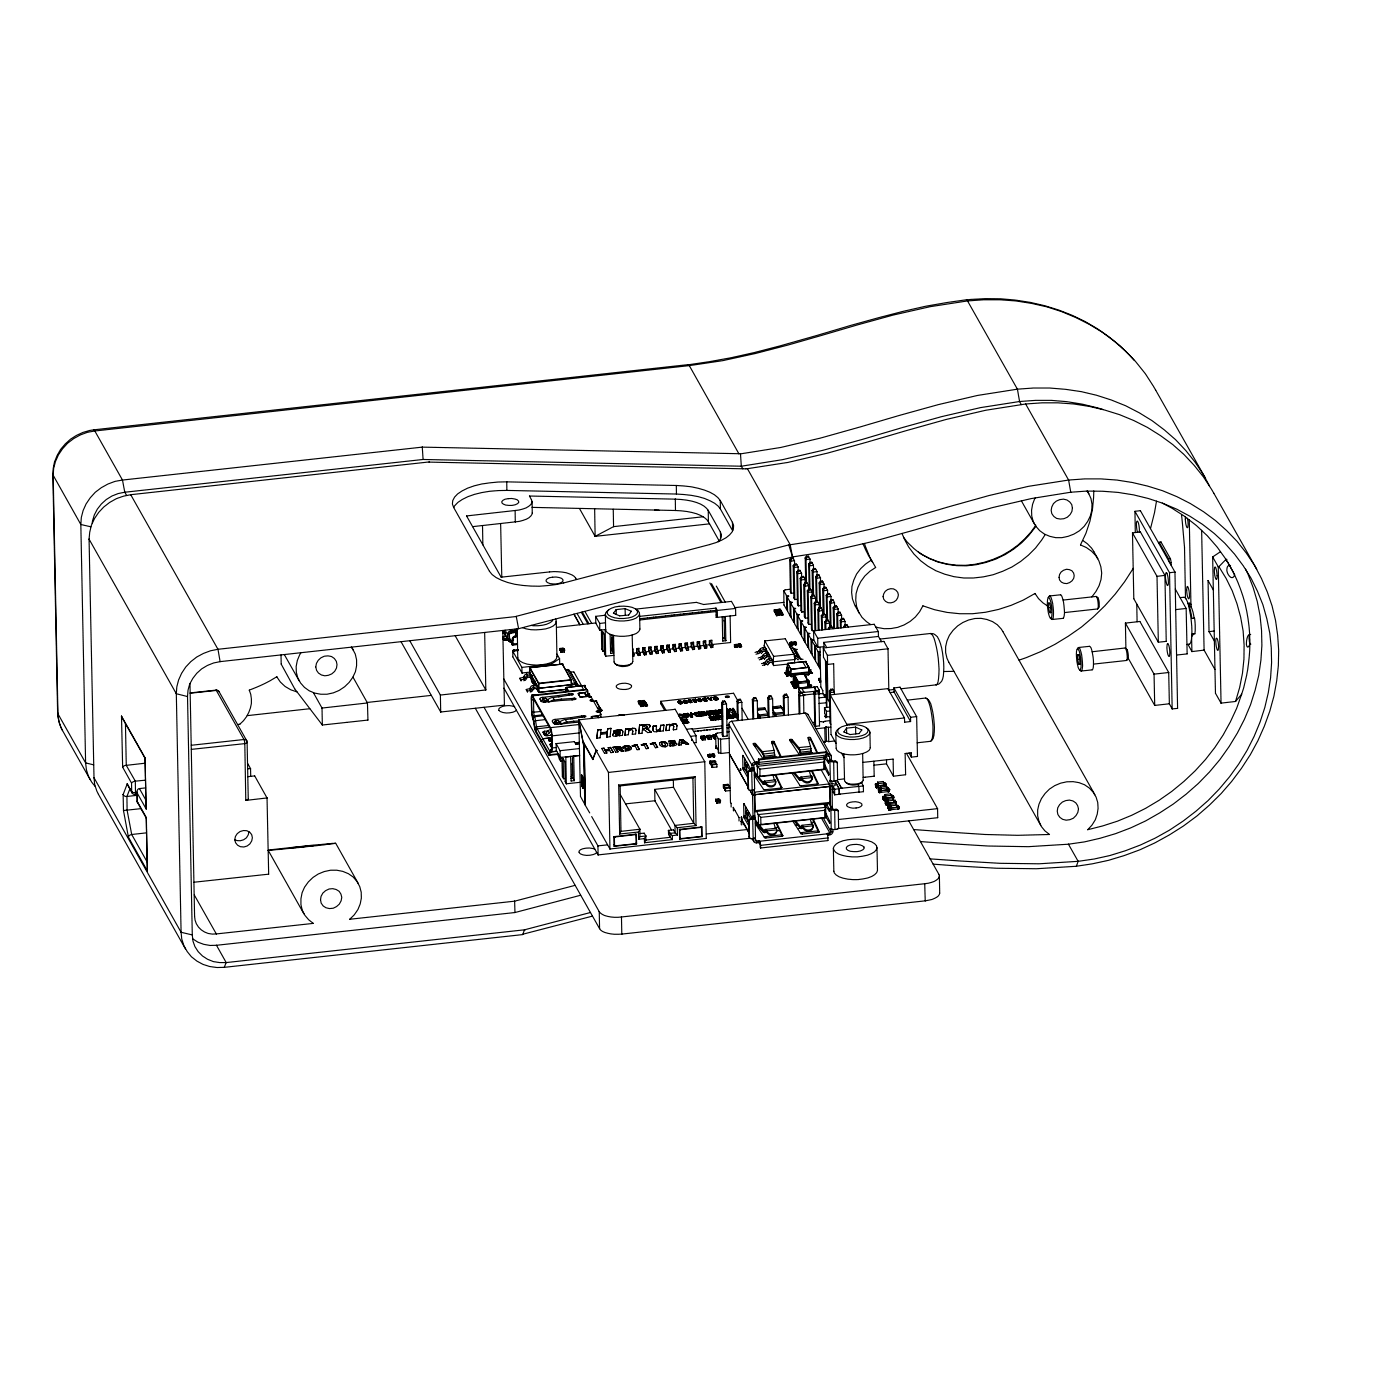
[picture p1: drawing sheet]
<svg xmlns="http://www.w3.org/2000/svg" width="300mm" height="300mm" viewBox="0 0 300 300" stroke-linecap="round" stroke-linejoin="round" font-family="sans-serif">
<g fill="none" stroke="#000" stroke-width=".25">
<path d="M147.5 78.1l.2 .2M147.5 78.1l-127.4 14M147.7 78.3l-127.4 14.1M147.7 78.3l10.6 18.9M207.1 64.2a117.8 117.8 0 0 0-18.7 3.8l-6 1.7a250.9 250.9 0 0 1-30.4 7.8l-4.5 .7M207.3 64.5l-.2-.2a42.6 42.6 0 0 1 32.9 9.8l3 3.1M207.3 64.5l-8 1.2-7.9 1.8-7.7 2.1a314.8 314.8 0 0 1-28.9 7.7l-7.1 1M207.3 64.5a41.3 41.3 0 0 1 36.2 13.1l1.9 2.5 1.8 2.7 11.1 19.7M207.3 64.5l10.7 18.9M20.1 92.1a9.8 9.8 0 0 0-8.8 9.5M20.1 92.1l.2 .3M20.3 92.4a9.8 9.8 0 0 0-8.9 9.4"/>
<path d="M20.3 92.4l5.9 10.5M90.5 95.8l67.8 1.4M90.5 95.8l-64.3 7.1M90.5 95.8l.2 2.7M90.7 98.5l-64 7M90.7 98.5l68.2 1.4M92 99l-64 7M92 99h.1M92 99l68.2 1.4M158.3 97.2l.4 .1M158.7 97.3l.2 2.6M158.9 99.9l.3 .6"/>
<path d="M218 83.4l-8.5 1.3-8.5 2-25.2 7.2-8.5 2-8.6 1.4M218 83.4a41.5 41.5 0 0 1 36.1 13.2l2 2.4 1.7 2.7 1.4 2.4M218 83.4l.5 2.6M218.5 86l-8.4 1.3-8.3 2-25.4 7.2-8.7 2-8.8 1.4M218.5 86a43.2 43.2 0 0 1 17.8 1.7M218.5 86l.4 .7M219.8 86.6l-8.6 1.3-8.5 2-25.3 7.2-8.6 2-8.6 1.3M219.8 86.6a41.3 41.3 0 0 1 36.1 13.1l2 2.5 1.7 2.6 9.7 17.2M219.8 86.6l9.2 16.3M11.3 101.6l.1 .2M11.3 101.6l1 51.2M11.4 101.8l5.9 10.6"/>
<path d="M11.4 101.8l1 51.2M17.3 112.4l1 51.1M17.3 112.4l2.2 .5M19.1 115.5l18.7 33.2M19.1 115.5l1 51.2M26.2 102.9a9.8 9.8 0 0 0-8.9 9.5M26.2 102.9l.5 2.6M26.7 105.5a7.8 7.8 0 0 0-6.9 6.6M26.7 105.5l.4 .6M28 106a10 10 0 0 0-8.9 9.5M28 106l18.7 33.1M103.4 112.6l.1 4.2"/>
<path d="M107.3 112.2l.2 11.5M107.8 107.2a3.1 3.1 0 0 1 3.3 .2l.1 .3a2.93 2.93 0 0 1-3.6 .1l-.1-.3zM108.6 103.3a19.4 19.4 0 0 0-9.6 1.9 3.2 3.2 0 0 0-2.1 2.8l.3 .8 7.7 13.6a6.6 6.6 0 0 0 3.9 2.4 24.4 24.4 0 0 0 12 .1l31.2-8.2a8.9 8.9 0 0 0 4.9-2.8l.3-1.3-.2-.7M108.6 103.3l36.3 .7M108.6 103.3v1.8M108.6 105.1a19.4 19.4 0 0 0-9.5 1.9l-1 .7-.9 1.1M108.6 105.1l36.4 .8M110.4 109.4l-10.4 1.2 7.4 13.1 10.4-1.1 1.8-.1a5 5 0 0 1 3.8 1.4l.1 .3M110.4 109.4v2.4M110.4 111.8l-9.1 1.1M114 107.5l.1 2.4a2.17 2.17 0 0 1-2 1.6l-1.7 .3M114 108.7l30.7 .7"/>
<path d="M124.2 109l3.3 5.9M127.4 109l.1 5.9M131.4 109.1l.1 3.8M131.5 112.9l-4 2M140.3 109.3h.9M144.7 107a10.7 10.7 0 0 1 6.7 1.9l.4 .5M144.7 107l-31.2-.7 .4 .8a1.04 1.04 0 0 1-.6 1.4 6.4 6.4 0 0 1-2.9 .9M144.7 107v2.4M144.7 109.4a10.9 10.9 0 0 1 6.7 1.9l.4 .5M144.9 104a16.8 16.8 0 0 1 8.2 2l1.2 1.2M144.9 104l.1 1.9M145 105.9a14.6 14.6 0 0 1 8.9 2.5l.5 .7"/>
<path d="M150.7 110.7l-19.2 2.2M151.8 109.4l2.6 4.6M151.8 109.4v2.4M151.8 111.8l2.3 4.1M152 112.3l-24.5 2.6M154.3 107.2l2.7 4.7M154.3 107.2l.1 1.9M154.4 114a1.59 1.59 0 0 1-.5 2.1M154.4 109.1l2.6 4.6v-1.8M154.4 114v1.4M160.2 100.4l9.1 16.3M169 116.8l-58.4 15.3"/>
<path d="M169 116.8l.8 2.5M169.2 119.9l.2 6.9 .1 .3M169.2 119.9l.2 .4M169.3 116.7l-.3 .1M169.3 116.7l.5 2.6M169.5 119.6l.1 .1M169.5 119.6l-.3 .3M169.5 119.6l.4-.1 .1 .2M169.6 119.7l-.2 .6M169.8 119.3h.1M169.8 119.3l-58.7 15.4M170 119.7h-.4"/>
<path d="M170 119.7l.3 .5M172.5 119.6l.2 .3M172.5 119.6l.1 5.3M172.7 119.9l.1 5M172.8 119.2l-.3 .4M172.8 119.2l.1 .2M172.8 119.2h.4l.1 .1M172.9 119.4l-.2 .5M173.3 119.3l.3 .5M173.3 119.3l-.4 .1M173.6 119.8l-.9 .1M173.6 119.8v.7"/>
<path d="M184.9 116.5l2.1 4M185.2 116.4l1.2 3 1.2 2.2a7.4 7.4 0 0 0-3.6 9.6l.7 1.1 1.9 1.5M193.3 114.3a14.9 14.9 0 0 0 15.3 9.6 19 19 0 0 0 15.4-9.4M218.9 107.3l2.8 5.1M222 112.5a18.9 18.9 0 0 1-20.9 7.9l-1.7-.7-2.6-1.4M222 112.8a18.6 18.6 0 0 1-22.9 6.9 13.9 13.9 0 0 1-5.5-4.6M225.7 107.9a2.23 2.23 0 0 1 2.4-.9 2.23 2.23 0 0 1 1.7 1.9 2.37 2.37 0 0 1-1.8 2.2 2.37 2.37 0 0 1-2.6-1l-.2-.7zM229 102.9l-8.6 1.3-8.5 2-25.3 7.2-8.6 2-8.7 1.3M229 102.9a41.3 41.3 0 0 1 36.1 13.1 37.6 37.6 0 0 1 7 36.4 49.4 49.4 0 0 1-41.5 33.2M229 102.9l.4 2.6M229.4 105.5l-8.3 1.3-8.4 2-25.3 7.2-8.7 2-8.9 1.3M229.4 105.5a40.1 40.1 0 0 1 33.1 10.9 36 36 0 0 1 7.5 38.3 47.3 47.3 0 0 1-39 29.9"/>
<path d="M232 115.8a8.1 8.1 0 0 1 3.3 3.9M232.9 105.2a6.1 6.1 0 0 1-1.6 8.5 6.4 6.4 0 0 1-9.9-1.9 6 6 0 0 1 .5-5.1M233 105.2l.3 .6M234.4 105.2a23.7 23.7 0 0 1-2.9 11.6 6.6 6.6 0 0 1 2.5 11.1M242.7 114.2l1.7-.2 5.2 9.3M242.7 114.2l5.2 9.3M242.7 114.2l.3 14.1 5.2 9.3M243.2 109.6l.1 4.5M243.2 109.6l7.4 13.1M243.2 109.6l1.2-.2 7.4 13.2M244.1 114v-1.5l-.4-.8a3.4 3.4 0 0 0 .1 2.4M247.8 107.4l-.4 2.4-.9 3.5"/>
<path d="M248.4 116.2h.4M248.4 116.3l-.1 .1M248.4 116.3l2 3.4M248.8 116.2l-.4 .1M248.8 116.2l2 3.5M249.1 107.8a34.1 34.1 0 0 1 13.6 12.1M250.4 119.7l.1 .7M250.8 119.7l.1 .9M250.8 119.7h-.4M253.2 110.3l.6 7 .2 10.9M254 110.8l.1 1.5 .3 .8 .2-.8-.2-1.2M254.8 111.4l.4 18.1"/>
<path d="M257.5 113.6l.5 25.7M259.9 119.3l.6 29.3 1.2 2.1M259.9 119.3l1.2 2.2M261.5 118.2l-1.6 1.1M262.7 119.9l.8 1.3M262.7 119.9h.1M262.7 119.9l-1.5 1.5M46.7 139.1a9.9 9.9 0 0 0-8.9 9.6M46.7 139.1l.5 2.7M75.3 138.7a6 6 0 0 1-1.5 8.5 6.4 6.4 0 0 1-10-1.9 5.9 5.9 0 0 1 .7-5.4M75.4 138.7l.3 .7M85.9 137.5l8.5 15.1"/>
<path d="M87.8 137.3l6.6 11.6M97.5 136.2l6.6 11.6M103.9 135.5l.2 12.3M107.7 135.2l.2 .3M107.7 135.1l.4 16-13.7 1.5M107.8 136.8h.1M107.8 136.5v.3M107.8 135.1v.2M107.8 136.5h.1M107.8 136.8l.2 .3M107.8 136.5l.2 .3M107.8 135.3h.1"/>
<path d="M107.8 135.3l.2 .3M107.9 135.3l.2 .3M107.9 135.2v.1M108 136.8h.3M108 136.8h.1M108 137.1l.3 .1M108 137.1h.1M108 136.8v.3M108 135.2l.2 .7M108 135.2l-.2 .1M108 136.4l-.2 .1M108 136.4h.1"/>
<path d="M108 135.2v.1M108 135.6h.1M108.1 135.6h-.1M108.1 135.6h.1M108.1 135.6l.1 .1M108.1 135.6l-.3 .1M108.2 135.6h-.1M108.2 135.9l.7 1.3M108.2 135.9l.6 1M108.2 135l.6 1M108.3 136.8h.1M108.3 137.2h.1"/>
<path d="M108.3 136.8v.4M108.4 136.3l-.4 .1M108.7 136.8h-.4M108.8 136h.1M108.8 136v.9M108.8 136.9l.2 .5M108.8 136.9h.1M108.8 137.1l-.5 .1M109 137.4h.1M109 137.4l.2 .1M109.2 136.9l.1 .2M109.2 136.9l.1 .1"/>
<path d="M109.3 137.1l.1 .1-.2 .3M109.3 134.9l.2 .4M109.4 137.5l.2 .1M109.5 135.3a.72 .72 0 0 0-.7 .7M109.5 135.3a.79 .79 0 0 0-.7 .7M109.5 135.3h.1M109.6 137.3l-.3 .3-.1-.1M109.6 137.6v.1M109.6 137.6h.1M109.6 137.6l.1 .4M109.7 138h.1M109.7 138l.1 .2"/>
<path d="M109.7 137.6v.2M109.7 137.9h.1M109.7 137.9l.1 .1M109.7 137.8v.1M109.7 137.8h.1M109.8 137.5l-.1 .1M109.8 138h.1M109.8 136.9l.1 .2M109.8 136.9v.9M109.8 137.9v.1M109.8 137.8v.1M109.9 137.1h.1"/>
<path d="M109.9 139.4v.1M109.9 139.7v.1M109.9 139.4v1.4l2 3.4M109.9 137.1v.9M109.9 138h.1M109.9 138l-.1 .2M109.9 138v.3l1-.2M110.1 139.3h.1M110.1 139.3l-.2 .1M110.1 139.3l.1 .2M110.3 134.8l.2 .3M110.4 136.3a.73 .73 0 0 0-.6 .6"/>
<path d="M110.4 135.5l.1 .1M110.4 136.3l.1 .1M110.5 136.5a.74 .74 0 0 0-.6 .6M110.5 136.4a.73 .73 0 0 0-.6 .7M110.5 136.4v.1M110.5 135.1l.3 .1-.2-.1M110.5 135.1h.1M110.5 135.1l-1 .2M110.6 135.1l-1.1 .2M110.6 134.8l.2 .1M110.6 132.1l-63.9 7M110.6 132.1l.5 2.6"/>
<path d="M110.8 136.1h-.3v-.6l-1 .1-.3 .2v1.2l.6 .5M110.8 135.6l-1.5 .1-.2 .3 .1 .9M110.8 135.7h-.3M110.8 135.6h.1M110.8 136.2l-.4 .1M110.9 139.2h.1M110.9 139.2l-.8 .1M110.9 139.2v.1M110.9 137.9l-1 .1M110.9 136.4l-.4 .1M110.9 139.4l-1 .2 1.9 3.4M111.1 134.7l-63.9 7.1"/>
<path d="M112 134.5a8.8 8.8 0 0 0 6.6-.4l.4-.4 .2-.5 .1 7.5a1.52 1.52 0 0 1-1.3 1.3 8.5 8.5 0 0 1-6.6-.3l-.5-.8-.1-6.1M117.3 124a3.1 3.1 0 0 1 3.3 .2l.1 .3a2.93 2.93 0 0 1-3.6 .1l-.1-.3zM118.5 132.8a4.5 4.5 0 0 1-4.2 1.3l-.5-.1M119.1 132.6l.1 .6M120 139.3l.1 .1M120 139v.3M120 139l.1 .1M120 139h.7M120 139.3h.1M120 139.2l.1 .1M120.1 139.1h.1M120.1 139.3h.1"/>
<path d="M120.1 139.3l.1 .4M120.1 139.1l.1 .3M120.1 139.3v.1M120.1 139.4h.1M120.1 139v.1M120.1 139l.1 .3M120.2 139.4h.1M120.2 139.7h.1M120.2 139.4l.1 .1M120.2 139.7l.1 .1M120.2 139.3v.1M120.2 139.4v.3"/>
<path d="M120.3 139.5v.3M120.7 139h.1M120.7 139h-.6M120.7 139l.2 .3M120.9 139.3h.1M120.9 139.3l-.7 .1M120.9 139.3v.1M120.9 139.3h-.7M120.9 139.4l-.6 .1M120.9 139.4v.3l-.6 .1M123 131.6l1.3 2.3M123.6 131.4l1.4 2.4"/>
<path d="M124.6 131.2l1.4 2.5M124.8 131.2l1.4 2.5M125.3 131l1.5 2.6M127.6 132.1l.9 1.5M127.6 132.1l.1 1.4M127.7 133.5l.8 1.5M127.7 133.5l-8.5 .9M128.5 133.6v1.4M128.9 135v4.1l.3 .4M129.2 139.5l-.1-4.2 .4 .6v4.3l.3 .4M129.5 139.5h-.3M129.7 134.9l.1 5.7"/>
<path d="M129.7 131.8l-2.1 .3M129.8 133.5l-1.3 .1M129.8 134.9l-1.3 .1M130.4 130.7a6.3 6.3 0 0 1 5.7-.3l.4 .4 .1 .4a2.21 2.21 0 0 1-2 1.2 4.7 4.7 0 0 1-4.5-.9v-.4zM130.7 135.9l.1 4.1 .7-.1M131.1 136.7l.1 2.2-.4 .4M131.1 136.1l.1 3.4M131.2 139.5l.3 .4M131.2 139.5h-.4M131.2 139.4h-.4M131.4 136.1l.1 3.8M132 130.6v1.1"/>
<path d="M133.9 130.4l1.4 .6-.6 .8-1.9 .2-1.4-.6 .6-.8M133.9 130.4l-1.9 .2M133.9 130.4l.1 1.5M135.5 136.1l.1 5.7a1.82 1.82 0 0 1-1.9 .8 1.88 1.88 0 0 1-2.1-.8l-.1-5.6M135.5 139.7l.4 .5M135.5 139.1l.1 .8M136.3 130.6a1.26 1.26 0 0 1 .7 1.1 4.5 4.5 0 0 1-4.3 1.4 4 4 0 0 1-2.8-1 .97 .97 0 0 1 .6-1.4M136.4 139.9l.4 .6M136.4 139.5l.4 .6M136.4 139.9l-.7 .1M136.6 139.2h-.2M136.6 139v.2"/>
<path d="M136.6 139.2l.6 .9M136.9 139.7v-.8l-.5 .1v.9M137.1 131.5v3.3a1.71 1.71 0 0 1-1.5 1.2 7.3 7.3 0 0 1-5.2-.3l-.5-.3-.1-.5-.1-3.2M137.7 139.7l.4 .6M137.7 139.4l.3 .6M137.7 139.7l-.7 .1M137.9 139l-.2 .1M137.9 138.8v.2M137.9 139l.5 .9M138 140l.1 .3M138.3 139.6l-.1-.8h-.5v.9M138.4 139.9l.1 .4h-.4"/>
<path d="M138.4 139.9l-.4 .1M139 139.6l.3 .6M139 139.2l.3 .6M139 139.6l-.7 .1M139.2 138.9h-.2M139.2 138.7v.2M139.2 138.9l.5 .9M139.3 139.8v.4M139.6 139.4l-.1-.8-.5 .1v.9M139.7 139.8h-.4M139.7 139.8v.4h-.4M140.3 139.5l.4 .6"/>
<path d="M140.3 139.1l.4 .6M140.3 139.5l-.7 .1M140.5 138.7l-.2 .1M140.5 138.5v.2M140.5 138.7l.5 .9M140.7 139.7v.4M140.8 139.3v-.8h-.5v1M141 139.6v.4l-.3 .1M141 139.6l-.3 .1M141.6 139l.4 .6M141.6 139.3l.4 .6M141.6 139.3l-.7 .1"/>
<path d="M141.9 138.6h-.3M141.9 138.4v.2M141.9 138.6l.4 .9M142 139.6v.3M142.1 139.1v-.7h-.5v.9M142.3 139.5l-.3 .1M142.3 139.5v.4h-.3M142.9 139.2l.4 .6M142.9 138.8l.4 .6M142.9 139.2h-.7M143.1 138.5h-.2M143.1 138.3v.2"/>
<path d="M143.1 138.5l.6 .8M143.3 139.4v.4M143.4 139v-.8l-.5 .1v.9M143.7 139.3v.4l-.4 .1M143.7 139.3l-.4 .1M144.2 139l.4 .6M144.2 138.7l.4 .5M144.2 139l-.7 .1M144.4 138.3l-.2 .1M144.4 138.1v.2M144.4 138.3l.6 .9M144.6 139.2v.4"/>
<path d="M144.7 138.9v-.8h-.5v.9M145 139.2h-.4M145 139.2v.4h-.4M145.5 138.9l.4 .6M145.5 138.5l.3 .6M145.5 138.9l-.7 .1M145.7 138.2h-.2M145.7 138v.2M145.7 138.2l.5 .9M145.8 139.1l.1 .4M146.1 138.7l-.1-.8-.5 .1v.9M146.2 139.1h-.4"/>
<path d="M146.2 139.1l.1 .4h-.4M146.8 138.7l.3 .6M146.8 138.4l.3 .6M146.8 138.7l-.7 .1M147 138l-.2 .1M147 137.8v.2M147 138l.5 .9M147.1 139v.3M147.4 138.6l-.1-.8h-.5v.9M147.5 138.9l-.4 .1M147.5 138.9l.1 .4h-.5M148.1 137.9h.2"/>
<path d="M148.1 138.6l.3 .6M148.1 138.2l.3 .6M148.1 138.6l-.7 .1M148.3 137.7v.2M148.3 137.9l.5 .9M148.4 138.8v.4M148.7 138.4l-.1-.8-.5 .1v.9M148.8 138.8h-.4M148.8 138.8v.3l-.4 .1M149.4 138.1l.4 .6M149.4 137.8h.2M149.4 138.5l.4 .6"/>
<path d="M149.4 138.5h-.7M149.6 137.5v.3M149.6 137.8l.5 .8M149.8 138.7v.4M149.9 138.3v-.8h-.5v1M150.1 138.6l-.3 .1M150.1 138.6v.4l-.3 .1M150.7 137.9l.4 .6M150.7 137.6h.3M150.7 138.3l.4 .6M150.7 138.3l-.7 .1M150.9 137.4l.1 .2"/>
<path d="M151 137.6l.4 .9M151.1 138.5v.4M151.2 138.1v-.8l-.5 .1v.9M151.4 138.5h-.3M151.4 138.5v.4h-.3M152 138.2l.4 .6M152 137.8l.4 .6M152 137.5h.2M152 138.2l-.7 .1M152.1 124.9l2.4 4.2M152.2 137.2v.3M152.2 137.5l.6 .9"/>
<path d="M152.4 138.4v.4M152.5 125.1l2.2 4M152.5 138v-.8l-.5 .1v.9M152.8 138.4h-.4M152.8 138.4v.3l-.4 .1M153.4 130.3l.3 .5M153.4 130.3l-16.3 1.8M153.4 130.3v.8M153.5 131.8l.2 .5M153.5 131.1l-16.4 1.8M153.5 131.1v1.2h.2M153.5 131.1l-.2-.3-16.2 1.8"/>
<path d="M153.5 125.6l1.9 3.4M153.7 130.8v1.5M154.8 132.2l.1 5.2 .6-.1M154.9 136.7h.4M155 136.7l-.1 .1M155.2 132.1l.1 4.7M155.3 136.8l.2 .5M155.3 136.8h.1M155.3 136.8h-.4M155.4 132.1l.1 5.2M156.5 132l.1 5.7-4 .4M157.4 138.1l.1 .6"/>
<path d="M157.4 138.1l.1 .3M157.5 138.4v.3M157.6 138.1h.1M157.6 130.4l-3.9 .4M157.6 130.4l-.9-1.5-5.9 .6-1.6-.4-13 1.4M157.6 130.4l.1 1.5-4 .4M157.6 138.1h-.2M157.6 138.1l.2 .3M157.7 138.1l.1 .3M157.8 138.4h.1M157.8 138.7h.1M157.8 138.4h-.3"/>
<path d="M157.8 138.4l-.2 .1v.2h.2M157.8 138.7h-.3M158.4 138h.1M158.4 138l-.7 .1M158.4 138l.1 .3M158.4 138h.3l.1 .3M158.5 138.3h.1M158.5 138.4h.1M158.5 138.4h-.7M158.5 138.4l.3-.1v.3M158.5 138.6h.3M158.5 138.6l-.7 .1"/>
<path d="M158.5 138.3l-.7 .1M158.5 138.3v.1M158.5 138.6h.1M158.6 138.6h.1M158.8 138.6h.1M158.8 138.6h-.2M158.8 138.3h-.3M158.8 138.3v.3h-.2M162.3 139.7l.2 .4M162.3 139.7l-.5 .1M162.6 139.5l-.3 .2M162.6 139.5l.2 .3"/>
<path d="M162.8 139.8l-.3 .3M162.9 139.1l.2 .4M162.9 139.1l-.3 .4M163.1 139.5l-.3 .3M163.5 138.8l-.6 .3M163.5 138.8l.4-.1 .2 .4M163.5 138.8l.2 .4M163.7 139.2l-.6 .3M163.8 138.4l1.9 3.4M163.8 138.4v.3M163.9 137.3l-.1 1.1M163.9 137.3l1.9 3.4"/>
<path d="M163.9 137.3l4.4-.4 1.8 3.3M164 139.5l.3 .5M164.1 140l-.5 .3M164.1 139.1l.1 .4-.7 .1-.4 .5M164.1 140l.5-.1 .3 .4M164.1 140l.3 .4M164.1 139.1l-.4 .1M165.9 130.7l.2 .3M165.9 130.7l.2 .6M166.1 131v.3M166.2 130.7h.1M166.2 130.7l.1 .2"/>
<path d="M166.2 130.7h-.3M166.3 131.3l.1 .6M166.3 131.3l.1 .3M166.3 130.9h.1M166.3 131.2h.1M166.3 130.9l-.2 .1M166.3 130.9v.1M166.3 131h-.2v.3l.2-.1M166.3 131.3h-.2M166.4 131.6v.3M166.5 131.3h.1M166.5 131.3l.2 .3"/>
<path d="M166.5 131.3l.2 .2M166.7 131.6h.1M166.7 131.6h-.3M166.7 131.9h.1M166.7 131.6l-.2 .1v.2h.2M166.7 131.9h-.3M166.9 130.6l.2 .2M166.9 130.6l-.7 .1M166.9 130.6h.1M167 130.6h.1M167 130.6h.2l.2 .2M167.1 130.8l-.8 .1"/>
<path d="M167.1 130.8h.1M167.1 130.9h.1M167.1 130.9h.2v.2M167.1 131.1h.2M167.1 131.1l-.8 .1M167.1 130.8v.1M167.1 131.1v.1M167.1 130.9l-.8 .1M167.3 131.2h.1M167.3 131.2l.1 .2M167.3 131.2l.2 .3M167.3 131.2h.3l.1 .3"/>
<path d="M167.3 131.1h.1M167.4 130.8v.4l-1.1 .1M167.4 130.8h-.3M167.4 131.4l-.7 .1M167.4 131.4l.1 .1M167.4 131.8h.1M167.5 131.5h.1M167.5 131.8h.2M167.5 131.8l-.8 .1M167.5 131.5l-.8 .1M167.5 131.8h.1M167.5 131.5h.2"/>
<path d="M167.5 131.5h.2v.3M167.6 131.5l.1 .3M167.7 131.8h.1M167.7 131.5v.3h-.2M168 126.6l.5 1M168 126.6v3l.6 1.1M168 129.1l-10.5 1.1M168.5 127.6l.5 .1-.3 .2M168.5 127.6l.1 3.1M168.6 130.7h.2M168.7 127.9l.6 1M168.7 127.9l.1 3.1 .5 1"/>
<path d="M169.2 138.5h.1M169.2 138.5l.6 .2M169.2 137.7l.2 .6M169.2 137.7l.2 .2M169.2 138.5l1.2 2.1M169.3 128.9l.5 .2-.4 .2M169.3 128.9v3.1M169.3 132h.2M169.4 137.9v.4M169.4 126.3l-1.2 .1-.2 .2M169.4 120.3l.1 6.8M169.4 129.3l.6 1"/>
<path d="M169.4 129.3l.1 3 .6 1M169.5 137.7h.1M169.5 137.7h-.3M169.5 137.7l.1 .2M169.5 137.6l.2 .3M169.6 137.9h.1M169.6 137.9h-.2M169.6 137.9v.1M169.6 138h-.2v.2h.3M169.7 138.2h.1M169.7 138.2l-.3 .1M169.7 137.9h-.1"/>
<path d="M169.8 138.7l1.2 2.1M169.8 138.7l.3 .3M170 121.2l.1 6.9 .2 .4M170 121.2l.2 .4M170 130.3l.5 .1-.3 .2M170 130.3l.1 3M170.1 133.3l.2 .1M170.1 139l.4 .1M170.1 139l1.2 2.1M170.1 127.1h-.6M170.2 121.6l.1 6.9M170.2 130.6l.6 1"/>
<path d="M170.2 120.9l.1 .2M170.2 130.6l.1 3 .6 1.1M170.2 120.9l-.2 .3M170.2 120.9h.4l.1 .1M170.3 137.6h.1M170.3 137.5l-.8 .1M170.3 137.5l.1 .3M170.3 137.6l.1 .2M170.3 137.6l.2-.1 .2 .3M170.3 120.2l-.9 .1M170.3 120.2v.7M170.3 121.1l-.1 .5"/>
<path d="M170.4 137.8l-.7 .1M170.4 137.8h.1M170.4 138.1h.1M170.4 138.1h.2M170.4 138.1l-.7 .1M170.4 137.8l-.8 .1M170.4 137.9l-.8 .1M170.4 137.9h.2M170.5 139.1l1.1 2.2M170.5 139.1l.4 .1M170.6 137.9v.2M170.6 138.1h-.2"/>
<path d="M170.6 138.1h.1M170.7 137.8v.3h-.3M170.7 137.8h-.3M170.7 122.6l.2 6.9 .2 .3M170.7 122.6l.2 .3M170.7 121l.3 .5M170.7 121l-.4 .1M170.8 131.6l.5 .1-.3 .2M170.8 131.6l.1 3.1M170.9 128.4l-.6 .1M170.9 134.7h.1M170.9 122.9l.2 6.9"/>
<path d="M171 131.9l.5 1.1M171 131.9v3.1l.6 1M171 122.2l.1 .2M171 122.2l-.3 .4M171 122.2h.4l.1 .1M171 121.5v.7M171 121.5l-.8 .1M171.1 122.4l-.2 .5M171.5 123.9l.1 6.9 .2 .4M171.5 123.9l.2 .4M171.5 122.3l-.4 .1M171.5 122.3l.3 .5"/>
<path d="M171.5 133l.5 .1-.3 .2M171.5 133l.1 3M171.6 129.7l-.5 .1M171.6 136h.2M171.7 124.3l.1 6.9M171.7 133.3l.6 1M171.7 133.3l.1 3 .5 1M171.7 123.6l-.2 .3M171.7 123.6l.1 .2M171.7 123.6l.5-.1 .1 .2M171.8 122.8v.8M171.8 122.8l-.9 .1"/>
<path d="M171.8 123.8l-.1 .5M172.2 125.3l.2 6.8 .2 .4M172.2 125.3l.2 .3M172.3 123.7l-.5 .1M172.3 123.7l.2 .5M172.3 134.3l.5 .1-.3 .2M172.3 134.3v3M172.3 137.3l.2 .1M172.4 131.1l-.6 .1M172.4 125.6l.2 6.9M172.5 134.6l.5 1M172.5 134.6v3.1l.6 1"/>
<path d="M172.5 124.9l-.3 .4M172.5 124.9l.1 .2M172.5 124.9l.4-.1 .1 .2M172.5 124.2l-.8 .1M172.5 124.2v.7M172.6 125.1l-.2 .5M173 126.6l.1 6.9 .2 .3M173 125l.3 .5M173 126.6l.2 .3M173 125l-.4 .1M173 135.6l.5 .1-.3 .3M173 135.6l.1 3.1"/>
<path d="M173.1 132.4l-.5 .1M173.1 138.7h.2M173.2 126.9l.1 6.9M173.2 136l.6 .9M173.2 136l.1 3 .5 1M173.2 126.2l-.2 .4M173.2 126.2l.2 .2M173.2 126.2h.5v.2M173.3 125.5l-.9 .1M173.3 125.5v.7M173.3 120.9l.2 .3M173.3 120.9l.1 5.3"/>
<path d="M173.4 126.4l-.2 .5M173.5 121.2l.1 5M173.5 120.5l.1 .2M173.5 120.5h.5l.1 .1M173.5 120.5l-.2 .4M173.6 120.7l-.1 .5M173.7 128l.2 6.8 .2 .3M173.7 126.4l.3 .5M173.7 128l.2 .3M173.7 126.4h-.3M173.8 136.9l.5 .2-.3 .2M173.8 136.9v3.1"/>
<path d="M173.8 133.8h-.5M173.9 128.3l.2 6.8M174 137.3l.6 1M174 137.3v3l.6 1.1M174 127.6l-.3 .4M174 127.6l.1 .1M174 127.6l.4-.1 .1 .2M174 126.9h-.8M174 126.9v.7M174 122.2l.2 .4M174 122.2l.1 5.4M174.1 120.6l-.5 .1"/>
<path d="M174.1 120.6l.2 .5M174.1 127.7l-.2 .6M174.2 122.6l.1 4.9M174.3 121.9l-.3 .3M174.3 121.9l.1 .1M174.3 121.9l.4-.1 .1 .2M174.3 121.1l-.8 .1M174.3 121.1v.7M174.3 135.2l.9 1.6M174.3 135.2l13-1.4 .9 1.5M174.3 135.2l.1 1.9 .9 1.6M174.4 122l-.2 .6"/>
<path d="M174.5 129.3l.2 .3M174.5 129.3l.1 5.8M174.5 127.7h-.4M174.5 127.7l.3 .5M174.6 138.3l.4 .1-.3 .2M174.6 138.3v3.1M174.6 135.1h-.5M174.7 129.6l.1 5.5M174.7 138.6l.6 1M174.7 138.6l.1 3.1 .6 1M174.7 128.9l.1 .2M174.7 128.9l-.2 .4"/>
<path d="M174.7 128.9h.5l.1 .1M174.8 128.2l-.9 .1M174.8 128.2v.7M174.8 123.6l.2 .3M174.8 123.6l.1 5.3M174.8 122h-.4M174.8 122l.3 .5M174.8 129.1l-.1 .5M175 123.9l.1 5M175 123.2l-.2 .4M175 123.2l.1 .2M175 123.2h.5v.1"/>
<path d="M175.1 122.5l-.9 .1M175.1 122.5v.7M175.1 123.4l-.1 .5M175.2 136.8l.1 1.9M175.3 130.6l.1 .3M175.3 130.6v4.5M175.3 129l-.5 .1M175.3 129l.2 .5M175.3 139.6l.4 .1M175.3 139.6l.1 3.1M175.4 130.9l.1 4.1M175.5 139.9l.3 .5"/>
<path d="M175.5 139.9v3.1l.3 .5M175.5 130.2l-.2 .4M175.5 130.2l.1 .2M175.5 130.2h.4l.1 .2M175.5 129.5v.7M175.5 123.3l.3 .5M175.5 129.5l-.8 .1M175.5 124.9l.2 .3M175.5 124.9l.1 5.3M175.5 123.3l-.4 .1M175.6 130.4l-.2 .5M175.7 139.8l-.2 .1"/>
<path d="M175.7 138.7l.2 8.5 .4 .8v.6M175.7 125.2l.1 5M175.8 124.5l-.3 .4M175.8 124.5l.1 .2M175.8 124.5h.4l.1 .2M175.8 123.8l-.8 .1M175.8 123.8v.7M175.9 124.7l-.2 .5M176 131.9l.2 .4M176 131.9l.1 3.1M176 130.4h-.4M176 130.4l.3 .4"/>
<path d="M176.2 132.3v2.7M176.2 131.6l-.2 .3M176.2 131.6l.2 .2M176.2 131.6l.5-.1 .1 .2M176.3 130.8l-.9 .1M176.3 130.8v.8M176.3 126.2l.2 .4M176.3 126.2l.1 5.3M176.3 124.7l.3 .5M176.3 124.7h-.4M176.4 131.8l-.2 .5M176.4 138.9l.1 1.9 .8 1.6"/>
<path d="M176.4 138.9l.9 1.5M176.4 138.9l13-1.5 .9 1.6M176.5 126.6l.1 4.9M176.5 125.9l-.2 .3M176.5 125.9l.1 .1M176.5 125.9l.5-.1 .1 .2M176.5 137.7l.1 .9-1.3 .1M176.5 137.7l.7 1.1M176.6 125.2h-.9M176.6 125.2v.7M176.6 126l-.1 .6M176.7 133.3l.3 .3"/>
<path d="M176.7 133.3l.1 1.6M176.8 131.7l-.4 .1M176.8 131.7l.2 .5M177 133.6v1.3M177 132.9l-.3 .4M177 132.9l.1 .2M177 132.9h.4l.1 .1M177 132.2l-.8 .1M177 132.2l.1 .7M177.1 126l.2 .5M177.1 127.6l.1 .3M177.1 127.6l.1 5.3"/>
<path d="M177.1 126h-.5M177.1 133.1l-.1 .5M177.2 127.9l.1 5M177.3 127.2l-.2 .4M177.3 127.2l.1 .2M177.3 127.2h.4l.1 .2M177.3 126.5l-.8 .1M177.3 126.5v.7M177.4 127.4l-.2 .5M177.5 134.6l.1 .2M177.5 134.6v.2M177.5 133l-.4 .1"/>
<path d="M177.5 133l.3 .5M177.8 134.3l-.3 .3M177.8 134.3l.1 .1M177.8 134.3l.4-.1 .1 .2M177.8 133.5l-.8 .1M177.8 133.5v.7M177.8 128.9l.2 .4M177.8 128.9l.1 5.3M177.8 127.4h-.4M177.8 127.4l.3 .4M177.9 134.4l-.2 .4M178 129.3l.1 4.9"/>
<path d="M178 128.6l-.2 .3M178 128.6l.2 .1M178 128.6l.5-.1 .1 .2M178.1 127.8v.8M178.1 127.8l-.9 .1M178.2 128.7l-.2 .6M178.3 134.4h-.4M178.3 134.4l.2 .3M178.5 130.2l.3 .4M178.5 130.2l.1 4.5M178.6 128.7h-.4M178.6 128.7l.2 .4"/>
<path d="M178.8 130.6v4.1M178.8 129.9l.4-.1 .1 .2M178.8 129.9l-.3 .3M178.8 129.9l.1 .2M178.8 129.1l-.8 .2M178.8 129.1l.1 .8M178.9 130.1l-.1 .5M179.3 131.6l.2 .3M179.3 131.6l.1 3M179.3 130l-.4 .1M179.3 130l.3 .5M179.5 131.9l.1 2.7"/>
<path d="M179.6 131.2h.4l.1 .1M179.6 131.2l-.3 .4M179.6 131.2v.2M179.6 130.5l-.8 .1M179.6 130.5v.7M179.6 131.4l-.1 .5M180.1 132.9l.1 .3M180.1 132.9v1.6M180.1 131.3l-.5 .1M180.1 131.3l.2 .5M180.2 133.2l.1 1.3M180.3 132.5l-.2 .4"/>
<path d="M180.3 132.5l.1 .2M180.3 132.5h.4l.1 .2M180.3 131.8l-.8 .1M180.3 131.8v.7M180.4 132.7l-.2 .5M180.8 134.3l.1 .1M180.8 134.3v.2M180.8 132.7h-.4M180.8 132.7l.3 .5M181 133.9l-.2 .4M181 133.9l.2 .2M181 133.9l.5-.1 .3 .6"/>
<path d="M181.1 133.2h-.9M181.1 133.2v.7M181.2 134.1l-.2 .3M181.6 134l-.4 .1M186.7 120a7.5 7.5 0 0 0-2.5 11.4M188.2 135.3l-13 1.5M188.2 135.3v1.1M188.2 136.4l-11.7 1.3M188.2 136.4l.7 1.1M188.6 136.9l10.8-1.2a2.38 2.38 0 0 1 1 2 19.4 19.4 0 0 1 .4 8.9l-.2 .2M189.7 126.7a1.57 1.57 0 0 1 2.7 .2 1.57 1.57 0 0 1-1.5 2.3 1.43 1.43 0 0 1-1.5-.8 1.43 1.43 0 0 1 .3-1.7zM190.3 139l-13 1.4"/>
<path d="M190.3 139l.2 8.9M199.4 135.8a1.65 1.65 0 0 1 1.9 1.4 17.1 17.1 0 0 1 .7 8.3 1.79 1.79 0 0 1-1.4 1.3M221.8 127.2l.7 1.1 1 .9 .9 .6M221.8 127.2a26.9 26.9 0 0 1-24 2.6 8.4 8.4 0 0 1-10.2 4.5M221.8 127.2v.1M224.6 128.1l.1-.1a5.9 5.9 0 0 1 .5 4.5 6.6 6.6 0 0 1-.6-4.4zM224.6 128.1l.4-.4a8.5 8.5 0 0 1 .6 4.9l-.2 .1-.3-.2M224.7 130.2v-1l.2 .1 .3 1-.1 1h-.2M224.7 130.2l.2 1.1M224.9 127.7l2.4-.2a6.7 6.7 0 0 1 .6 4.9l-.1 .1-2.3 .2M225.1 131.2l-.2 .1M225.1 130.2h-.4"/>
<path d="M227.4 122.6a1.53 1.53 0 0 1 2.4-.1 1.53 1.53 0 0 1-.6 2.3 1.46 1.46 0 0 1-1.9-.2 1.46 1.46 0 0 1 .1-2zM227.8 128.6l7.1-.8a3.4 3.4 0 0 1 .3 2.7l-7.1 .8M230.8 139.2l.1-.1a6.6 6.6 0 0 1 .6 4.3l-.1 .1a6.6 6.6 0 0 1-.6-4.3zM230.8 139.1l.4-.3a8.5 8.5 0 0 1 .6 4.9l-.1 .1-.4-.3M231.1 138.7l2.4-.2a4.5 4.5 0 0 1 .8 3.2 2.37 2.37 0 0 1-.3 1.8l-2.3 .3M234 139.7l7.1-.8a3.9 3.9 0 0 1 .3 2.6l-7.1 .8M235 127.8a2.12 2.12 0 0 1 .2 2.7M241.2 138.9a1.9 1.9 0 0 1 .6 2l-.4 .6M241.2 133.5l3.1-.3 6.1 10.9M241.2 133.5l.1 5.5M241.2 133.5l6.1 11M242.8 121.8a44.7 44.7 0 0 1-24.4 19.7"/>
<path d="M243.6 129.4l.1 3.8M247.9 123.5l.3 14.1M249.6 123.3l.3 14.1-1.7 .2M249.6 123.3l-1.7 .2M249.9 122.7a3.7 3.7 0 0 1 .3 2.8 3.7 3.7 0 0 1-.3-2.8zM250.1 138l.1-.1a3.7 3.7 0 0 1 .3 2.8l-.3-.9zM250.6 122.7l.6 29.2M250.6 120.6h.3M250.9 120.6l.1 .5M251.8 122.6l.5 29.2-1.1 .1M251.8 122.6l-1.2 .1M251.8 126.2l2.4 4.2"/>
<path d="M252.9 128.1l.8-.1a2.1 2.1 0 0 1 1 1.8 18.7 18.7 0 0 1 .5 7.9l-.2 .3-.6 .1M254.2 130.4l.2 9.7-2.3 .3M254.2 130.4l-2.3 .2M254.4 125.8l.1-.1a3.9 3.9 0 0 1 .2 2.6l-.3-.8zM254.6 129.3h.4l.2 .2M254.6 138.1l.8 1.5M254.7 129.6l.4 1.2 .3 1.7h.6v.5v2.8l-.5 .1-.1 .4M254.7 129.6l.6 .5M255.2 129.5l-.5 .1M255.2 129.5l.1 .6M255.3 130.1l.6 2.4M255.3 136.6l.1 3"/>
<path d="M255.8 135.9l-.4 .5M258 139.3l2.4 4.2M258 139.3l-2.6 .3M259.1 135.4l1.1 2M260 126.4l-1.1-2 .2 11M260.2 135.2l-1.1 .2M260.4 121.5a3.6 3.6 0 0 1 .2 2.7 3.6 3.6 0 0 1-.2-2.7zM260.7 136.7a3.3 3.3 0 0 1 .2 2.7 3.7 3.7 0 0 1-.2-2.7zM261.1 121.5l.6 29.2M261.2 121.4a32.3 32.3 0 0 1 3.6 28.9M261.2 121.4l-.1 .1M263.5 121.2l1 2"/>
<path d="M263.5 121.2a.9 .9 0 0 0-.5 1.4l.1 .3a1.42 1.42 0 0 0 .9 .9l.3-.2 .2-.4M263.5 121.2h.1M264.5 123.2a32.8 32.8 0 0 1 3.3 12.8M264.5 123.2h.1M266.9 122a37.9 37.9 0 0 1-1.8 35.1 47.8 47.8 0 0 1-36.1 23.8M267.8 136v2M267.8 136a2.35 2.35 0 0 0-.6 2.4l.1 .3 .2-.1 .3-.6M267.8 136a3.4 3.4 0 0 0 0 2M267.8 136h.1M267.8 138a35.1 35.1 0 0 1-1.7 10.8M267.8 138h.1M12.3 152.8a8.3 8.3 0 0 0 1.1 3.7"/>
<path d="M12.3 152.8l.1 .2M12.4 153l.2 1.4 .4 1.4 6.3 11.3M12.4 153l5.9 10.5M26 153.5l5.1 9M26 153.5l5.1 8.9M26 153.5l.3 10.9M26.9 155l.2 9M37.8 148.7l2.4 .6M37.8 148.7l1 51.1M40.2 149.3l1 51M40.7 146.5l1 49.9a4 4 0 0 0 4.7 3.7M46.3 147.9l.4 .1 .3 .2"/>
<path d="M46.3 147.9l.1 .1M46.3 147.9l-5.6 .6M46.4 148l.6 .2M46.4 148l5.9 10.5M46.4 148l-5.7 .6M47 148.2l5.9 10.5M47.2 141.8a7.7 7.7 0 0 0-7 7.5M52.3 158.5l.2 .8M52.3 158.5l.6 .2M52.3 158.5l-11.3 1.2M52.5 159.3l.2 12.2M52.5 159.3l-11.5 1.3"/>
<path d="M52.9 158.7l.1 .4M53 159.1l.2 12.2-.5 .2M53 159.1l-.5 .2M59.3 145a6.5 6.5 0 0 0 4.3 3.3M59.3 145a29.6 29.6 0 0 1-5.9 2.9 6.3 6.3 0 0 1-2 7.3l-.5 .1M59.3 145l.1 .2M60.2 140.3l.1 2 2.8 5.3 6 7.8M60.9 140.3l3.2 5.6M66.4 151.9l-13.4 1.5M67.2 148.4l1.8 3.3M68.2 141.5a2.14 2.14 0 0 1 2.7-.9 2.14 2.14 0 0 1 1.2 2.6 2.28 2.28 0 0 1-2.3 1.6 2.28 2.28 0 0 1-2.1-1.9l.1-.7zM69 151.7l.1 3.7"/>
<path d="M75.6 145.1l3.1 5.5M78.7 150.6l.1 3.7-9.7 1.1M78.7 150.6l-9.7 1.1M92.4 149l-13.7 1.5M94.4 148.9v3.7M101.8 151.8l26.7 47.2M103.7 151.6l24.7 43.8M104.1 147.8l-9.7 1.1M108 145.5l20.1 35.8M108 147.5l20.2 35.7M110.3 151.4a3.3 3.3 0 0 0-3.4 .5v.3a3.3 3.3 0 0 0 3.8 0M111.4 145.3l.2 .4"/>
<path d="M111.4 145.3v.3M111.6 145.7l.1 .2M111.8 143l.1 1.2M112.1 145.1l.3 .4M112.1 145.1l-.7 .2M112.3 145l-.2 .1M112.3 145l.2 .3M112.4 145.5l-.8 .2M112.5 145.3l-.1 .2M112.8 147.7l.2 .4M112.8 147.7v.3M112.8 144.5l-.3 .1-.2 .4"/>
<path d="M112.8 144.5l.9-.1 .2 .3M112.8 144.5l.2 .3M113 148.1v.2M113 144.8l-.3 .2-.2 .3M113.5 144.1h.1M113.5 144.1v.3M113.5 144.1l1.9 3.4M113.5 147.6l.2 .3M113.5 147.6l-.7 .1M113.5 144l-1.6 .2M113.5 144.1l.1 .3M113.5 143.1v.1"/>
<path d="M113.5 143.1v1M113.5 143.2l1.9 3.3M113.6 143.1h-.1M113.6 143.1l-.1 .1M113.6 143.1h.1M113.6 143.1l1.9 3.3M113.6 145.1l.3 .5M113.7 147.4l-.2 .2M113.7 147.4l.2 .3M113.7 147.9l-.7 .2M113.9 144.7h.1M113.9 147.7l-.2 .2"/>
<path d="M113.9 144.7v.4l-.9 .1-.4 .5-.4 .2M113.9 145.6l.2 .7M113.9 145.6l.2 .4M113.9 144.7l-.9 .1M113.9 144.7l.4 .9M113.9 149.9l.2-.6 3.9 6.9 .2 1.3M113.9 149.9l.1 2.6M113.9 149.9l.4 .1M114 149h.1M114 152.5l.2 1.2M114 152.5l.4 .1M114.1 146v.3"/>
<path d="M114.1 149.1l-.2-.1-.1 .4 .2 4 .7 3.1 1.3 2.5M114.1 149.1l3.9 6.8M114.2 146.9l-.4 .1-.1 .4M114.2 146.9l.2 .4M114.2 153.7v.2M114.2 153.9l.2 .7M114.3 148.9h.1M114.3 148.9l-.3 .1M114.3 148.9v.1M114.3 146.3l.3 .6M114.3 149.8v.2M114.3 145.6l.2 .4"/>
<path d="M114.3 145.6h-.4M114.3 150l.1 2.6M114.4 152.6l.1 .8M114.4 154.6l.2 1.3M114.4 147.3l-.3 .1-.2 .3M114.5 153.4l-.3 .3M114.5 153.4v.2M114.5 150h-.2M114.5 146h.1M114.5 153.6l.3 .8M114.5 146v.3h-.4M114.5 146h-.4"/>
<path d="M114.5 153.6l-.3 .3M114.5 146l.5 .8M114.6 155.9l.2 .6M114.8 154.4l-.4 .2M114.8 154.4l.2 1.3M114.8 156.5l1.2 2.1M115 155.7l.1 .5M115 155.7l-.4 .2M115 146.8l.2 .4M115 146.8l-.8 .1M115 148.9h.1M115 148.9h-.7"/>
<path d="M115.1 156.2l1.2 2.1M115.1 156.2l-.3 .3M115.2 147.2h.1M115.2 147.2l.1 .3-1 .1-.3 .5-.4 .2M115.2 147.2l.2 .3M115.2 147.2l-.8 .1M115.3 148.8l-.3 .1M115.4 147.5h.1M115.4 146.5h.1M115.4 146.5v1M115.4 147.5v.8M115.4 148.3l.1 .1"/>
<path d="M115.4 148.3h.1M115.4 148.3l-.4-.8 .4 .8M115.5 146.4l-.1 .1M115.5 146.4v.1M115.5 147.5h.1M115.5 146.5v1M115.5 147.5v.8M115.5 148.3v.1M115.9 152.5l-1.5 .1M116 159l1.6 2.8 .2-.1M116 159h.1M116 158.6v.4"/>
<path d="M116 158.6l1.6 2.8M116.2 153.2l-1.7 .2M116.3 149.4a.42 .42 0 0 0-.6 .4l.3 .5 .7 .2 6.7-.7-.4-.2M116.3 150l-.4 .1M116.3 158.3l1.6 2.7M116.3 158.3l-.3 .3M116.3 149.4v.5M116.4 153.4l-1.9 .2M116.5 149.7l.3 .5M116.5 149.7l-.3 .2 .4 .6M116.6 150.5h.1M116.6 157.3h.1"/>
<path d="M116.7 156.7l-.4 .2 .4 .7 1.5-.1M116.7 156.7v.6M116.8 150.2l-.2 .3M116.8 154.2l-2 .2M116.9 149.6l.3 .5M116.9 149.6l-.4 .1M116.9 149.6l.6 .8M117 157.3l.2 .2M117.1 157.3h-.4M117.2 149.9h.2M117.2 150.1l-.4 .1M117.2 150.1l.3 .3"/>
<path d="M117.2 157.5l.2 .2M117.4 149.9l.3 .5M117.4 149.9h-.1M117.4 156.6l-.7 .1M117.5 156.6l-.5 .5 .2 .4M117.5 156.6l.2 .4M117.5 150.4h.1M117.5 155.5l-2.5 .2M117.6 158.6v.1l.4 .1M117.6 158.6h.1M117.6 158.7h.1M117.7 158.1l.3 .1v.2"/>
<path d="M117.7 158.6v.1l.3 .1M117.7 158.1l.4 .2-.4 .3M117.7 158.1h.1M117.7 158.1l-1.4 .2M117.7 157l-.5 .5M117.8 155.9l-2.7 .3M118 155.9l.3 1.8M118 158.4h.1M118 158.4l-.4 .2M118 158.8h.1M118 158.8h.3M118 156.3l-.5 .3"/>
<path d="M118 158.3h.1M118.1 157.5h.1M118.1 159.9h.2M118.1 159.3l-.3 .3 .5 .6M118.1 156.8l-.4 .2M118.1 142.3l-6.3 .7M118.1 142.3l.1 .3M118.1 159.3v.6M118.2 157.5l-.1 3.2M118.2 157.3l-.2 .3M118.3 159.3h-.2M118.3 158.7l-.3 .1"/>
<path d="M118.3 157.7l.1 2.6M118.5 149.5h-.5l-.6 .4M118.5 149.5l.3 .5M118.7 154.9l.1 .2M118.8 154.8l-.1 .1M118.8 150l-1 .4M119 154.2a.46 .46 0 0 0-.6 .3l.2 .5 .6 .2 3.7-.4M119 154.8l.1 .1M119 154.8h.1M119 154.8v.2M119 154.9h-.3M119 154.2v.4"/>
<path d="M119 154.8l-.5 .1M119 155l.2 .2M119.1 154.9h.1M119.1 154.9l-.2 .2M119.1 154.4l-.2 .3 .3 .5M119.1 154.4l.4 .5M119.2 159.3l3.9-.4 .3 .6M119.2 159.3l.8 1.6M119.2 159.3v1.5l.9 1.5M119.2 155.2h.1M119.3 140.2l.6 .9M119.5 154.9l-.3 .3"/>
<path d="M119.6 154.4l.3 .5M119.6 154.4h-.5M119.6 154.4l.6 .7M119.7 149l-3.4 .4M119.7 149v.3M119.9 154.7h.2M119.9 141.1l-1.8 1.2M119.9 141.1v1.3M119.9 154.9h-.4M119.9 154.9l.3 .2M120.1 154.7l.2 .4M120.2 155.1h.1"/>
<path d="M120.3 149.8l-1.5 .2M120.3 149.8v.3M120.5 142.3l1.9 3.4M120.5 142.3h.1M120.5 142.3l-6.9 .8M120.5 142.3l1.8 3.4M121.2 154.2l-1.1 .5M121.2 154.2l.3 .5M121.3 147.7l-5.8 .7M121.3 147.7l-5.8 .6M121.4 147.3h.1M121.4 147.3l-.1 .9"/>
<path d="M121.4 147.4l.4 .7M121.4 147.3v.1M121.4 147.3l.4 .8M121.5 154.7l-1.1 .4M121.6 143.5l.4 .2 1.7 2.9M121.6 143.5h-.4M121.6 143.5l1.6 2.9M122 148.7l-2.3 .3M122 148.7v.3M122.2 144h.1M122.2 144l1.7 2.9M122.2 144h.8l1.6 2.9"/>
<path d="M122.3 145.7h.1M122.3 145.7l-6.8 .7M122.3 153.8l-3.3 .4M122.3 153.8v.3M122.4 145.7h.1M122.4 145.7l-6.9 .8M122.4 145.7v1M122.4 146.7h.1M122.4 145.7l.1 1M122.4 146.7v.5M122.4 146.7l-6.9 .8M122.5 146.7h.1"/>
<path d="M122.5 146.8h.9M122.5 148.6l.4 .2-4.4 .7M122.5 146.7h-.1M122.5 146.7v.5M122.5 148.6v.3M122.5 148.6l-.5 .1M122.5 149.7l-2.2 .1M122.5 149.7v.3M122.9 154.5l-1.4 .2M122.9 154.5v.3M123 149.6l-.5 .1M123 149.6v.3"/>
<path d="M123.2 146.4h.3l.4 .5M123.2 146.4h-.8M123.3 146.7l.1 .3M123.3 146.7l.1 .1M123.4 159.2v.2M123.4 159.2l.1 .2M123.4 146.8l.1 .3M123.5 159.4h.1M123.5 159.4l.6-.1-.7 .2M123.9 146.9h.7M124 148.7v.1M124 148.7l.1-.1 1.1-.2 .5 .9"/>
<path d="M124 148.7l.2 .5M124 148.7v.2M124 154.3l3.7 6.5M124 154.3l20.7-2.3 3.7 6.5M124 154.3l.9 4.6 2.1 3.7M124 154.4l.4 16.3 .9 1.6M124 154.4l.9 4.6M124 154.4h.1M124 154.5h-1.1M124 154.8h-1.1M124.1 148.6l-.2 .1 .3 .6M124.1 155.3l-6.1 .6"/>
<path d="M124.1 148.6h.1M124.1 157.1l-5.8 .6M124.1 159.1l-.7 .1M124.2 149.2l.5 .1M124.2 149.3l.3 .1 1.4-.2 .8 .2 .3 .5M124.2 149.2v.1M124.6 147l-3.2 .3M124.6 147l.5 .8M124.6 146.9v.1M124.6 153.4l-2.3 .4M124.6 153.4v.3M124.7 149.3v.1"/>
<path d="M124.9 159h.1M124.9 159l.2 .7M125 159l.2 .5M125 159l.1 .7M125.1 159.7l.2 12.6M125.1 159.7h.1M125.1 159.7l.3 12.6M125.1 153.4l.5 .1-4.4 .7M125.1 153.4h-.5M125.1 153.4l.1 .2M125.2 146.9h.1M125.2 159.4l.2 13.2"/>
<path d="M125.2 146.9l-3.8 .4M125.2 146.9l.5 .8M125.2 146.9l-.6 .1M125.2 146.9l.4 .8M125.2 159.5l1.8 3.3 .8-1.9M125.2 159.5l.2 13.1M125.4 148.4l-1.3 .2M125.4 148.4v.5M125.7 149.3h.1M125.7 149.3h-1M125.7 147.7l.1 .1M125.7 147.7l-11.7 1.3"/>
<path d="M125.8 147.8l.1 .3M125.8 147.8l-11.7 1.3M125.9 148.6l.1 .1M125.9 148.5l.3 .3M125.9 148.1l-.5 .3M125.9 148.1l.1 .6M126 148.7l.1 .2M126 148.7l-.5 .3M126 148.8l.2 .1M126 148.7h.1M126.1 148.7h.1M126.1 148.7l.4 .7"/>
<path d="M126.1 148.9l-.6 .1M126.1 148.9v.4M126.2 148.9h.1M126.2 148.9v.4M126.2 149.3h.1M126.5 149.4h.1M126.7 150l-.2 .2h.6l1.2 2.1M126.7 150v.2M126.8 153.7v.1M126.9 153.5l-.2 .1 .2 .4M126.9 153.5v.1M127 149.9l-.3 .1"/>
<path d="M127 149.9v.3M127.7 150.2l.9 1.5M127.7 150.2h.1M127.7 150.2l-.5 .1M128 152.3l-.3 .2h.8l.3 .5M128 152.3v.3M128.1 156.4l.7-.1-.1 .7M128.1 156.4l-.2 1.8M128.2 153.8l-.2-.4-1 .1-.2 .2 .1 .3M128.3 153.4l-1.4 .1M128.3 153.4v.4M128.3 152.3h-.3"/>
<path d="M128.3 152.3v.3M128.3 152.5h.3M128.6 151.7v.1M128.6 151.8h.1M128.6 151.8v.7M128.6 151.8h-.5M128.6 151.7l-.6 .1M128.6 152.5h.1M128.6 151.7h.1M128.6 152.5h-.3M128.6 152.5v.3M128.6 151.8l.1 .6"/>
<path d="M128.6 152h.2l.2 .2M128.7 152.4h.1M128.7 152.4l-.1 .1M128.7 152.4v.4M128.8 153l-.5 .4M128.8 153l-.1 .7M129 152.2h-.4M129 152.2l-.3 .1M130.1 157.2l-.1 .8M130.1 157.2l-1.4 .2-.1 .7-.7 .1M130.1 156.9l-1.4 .1M130.2 156.1l-.1 .8"/>
<path d="M130.2 156.1h.7l-.2 1.8-.7 .1M130.2 156.1v.1M130.9 156.1l-.7 .1M131.3 157.5l.3 .3 .8-.1 .3-.2M131.3 157.5h.1M131.6 140.4l-1.8 .2M131.6 156.6v.3l.8-.2h.3l.1 .1M131.6 156.6v.3M131.6 156.6h.1M131.9 157.4l.4 .1M131.9 157.4h.1M132 147a2.74 2.74 0 0 1 3.3-.1v.3a2.64 2.64 0 0 1-3.2 0z"/>
<path d="M132.2 156.9l-.6 .2-.3 .4M132.2 157l-.6 .2-.3 .3M132.2 156.9v.1M132.3 157.5h.1M132.4 153.3h.1M132.5 156.4h.6l.4 .4M132.5 156.4l-.9 .2M132.5 156.4h.5a.43 .43 0 0 1 .5 .5M132.5 156.4h.1M132.7 153.3h.1M132.7 153.3h-.3M132.7 157.5h.1"/>
<path d="M132.8 157.2l-.5 .3M132.8 157.2v-.1h-.5l-.4 .3M132.8 156.8l-.6 .2M132.8 156.8v.1M133.5 153.2h.1M133.5 156.8l-.1 .8-.7 .1v-.2M133.5 153.2l-.8 .1M133.7 153.2h-.2M133.7 153.2h.1M134.1 156.2l-.2 1.3 .8-.1v-.7a.44 .44 0 0 1 .4-.3 .44 .44 0 0 1 .5 .3l-.1 .7M134.1 156.2h.7v.2M134.1 156.2v.1"/>
<path d="M134.1 156.3l-.2 1.2M134.1 159.8a1.03 1.03 0 0 1 1.1 .4M134.1 159.8l-.6 .2v.3M134.1 159.8l-.6 .3v.2M134.1 159.8h.1M134.2 159.9l.5 .3M134.2 159.9l-.2 .2M134.2 159.9h.1M134.8 156.4h.1M134.8 156.2l-.7 .1M135.4 142.2a2.9 2.9 0 0 1-3.6 0M135.5 156.1l-.7 .3"/>
<path d="M135.5 156.1h.6l.2 .4-.1 .8-.7 .1M135.5 156.1l.7 .1M135.5 156.1h.1M135.6 140.2h.3M135.6 156.6l-.1 .8M135.9 140.2v.4h-.3M136 159.6l-.5 .2 .1 .1 .5-.1 .4 .9 .5-.1M136 159.7l-.5 .1M136 159.6v.1M136.2 156.4l.1 .1M136.5 159.6l-.5 .1M136.5 159.6l.5 1"/>
<path d="M136.8 140.1v.4M136.8 150.2l.1 .3M136.8 150.2l.1 .6M136.9 150.5h.3M136.9 150.5v.3M137 150.8h.2M137.1 150.2h.1M137.1 155.4l-.2 1.8 .7-.1 .1-.7h.2l.9 .6 .8-.1-.6-.4M137.1 150.2h-.3M137.1 150.2l.1 .3M137.1 155.4h.1M137.2 140.1h-.4"/>
<path d="M137.2 140.1v.3l-.4 .1M137.2 150.5h.1M137.2 150.8h.1M137.2 150.8l.1 .6M137.2 150.5l-.2 .1v.2h.2M137.2 150.8l.1 .3M137.3 151.1v.3M137.4 150.8h.1M137.4 150.8h-.5M137.4 150.8l.2 .3M137.5 150.8l.1 .2M137.6 151.1h.1"/>
<path d="M137.6 151.3h.1M137.6 151.1h-.3M137.6 151.3l-.3 .1M137.6 151.1h-.2v.3l.2-.1M137.6 151v.1M137.7 156.1v.1M137.8 150.1h.1M137.8 150.1l-.7 .1M137.8 150.1l.1 .3M137.8 150.1l.2 .3M137.8 150.1h.3l.1 .3M137.9 150.4l-.7 .1"/>
<path d="M138 150.4h.1M138 150.5h.1M138 150.7h.1M138 150.4v.1M138 159.4v.1M138 150.5l.2-.1v.3M138 150.7h.2M138 150.7l-.8 .1M138 150.5h-.8M138 159.4l-.6 .2 .2 .1 .4-.1M138 159.5l-.6 .1M138 159.6h.1"/>
<path d="M138 156.1h-.3M138 156.1l-.3 .1M138 156.1h.1M138.2 150.7h.1M138.2 155.3h.7l.4 .2-.2 .5-.5 .2M138.2 155.3l1 .1 .1 .3M138.2 150.7h.3l.1 .3M138.2 150.4h-.2M138.2 150.4l.1 .3M138.2 150.7l-.7 .1M138.2 150.7l.2 .2M138.2 150.7l.2 .3"/>
<path d="M138.2 155.3l-1.1 .1M138.2 155.3h.1M138.4 151h.1M138.4 151h.2v.2M138.4 151.3h-.8M138.4 150.9l-.8 .1M138.4 150.9v.1M138.4 151l-.8 .1M138.4 151h.2M138.4 151.3h.1M138.4 159.3v.1M138.4 159.3l-.4 .2"/>
<path d="M138.4 159.3l.6 1.1h-.5l-.5-.8M138.6 151.2h.1M138.6 156.2h.1M138.6 156.2l.4 .3M138.6 151.2l-.2 .1M138.6 155.7l-.1 .3-.5 .1M138.6 155.7l-.1-.1h-.8v.5M138.6 151v.3h-.2M139 156.5l.6 .4M139 156.5h.1M139.9 156.3l.1 .4 .3 .1 .8-.1 .4-.2M139.9 159.2l-.6 .2 .3 .1 .3-.1"/>
<path d="M139.9 159.2l-.5 .2M139.9 159.4h.1M140 155.6l.7-.1-.1 .7M140 155.6l-.1 .7M140 155.6h.1M140.3 159.1l-.4 .1M140.3 159.1l.6 1.1h-.5l-.5-.8M140.3 159.2l.6 1M140.3 159.1v.1M140.7 156.3l.3 .2M141 156.5h.1M141.4 159.4l.3 .5 .8 .1"/>
<path d="M141.5 156.5l-.1 .2M141.5 156.1l-.5 .4M141.5 156.2l-.1 .2-.4 .1M141.5 156.1v.1M141.6 155.4h.7l-.2 1.2-.7 .1M141.6 155.4l-.1 .8M141.6 150.3v.5l.8 1.4M141.6 150.3l1.1 1.9M141.8 159.3l.1 .3M141.9 159.6l.5 .3M141.9 159.5l.5 .4M141.9 159.5l-.1-.3a.45 .45 0 0 1 .6 .1 .45 .45 0 0 1 0 .6"/>
<path d="M141.9 159.5v.1M141.9 159h.7l.5 .4-.5-.4h-.7M141.9 159l-.5 .1-.1 .2M141.9 159l-.6 .2M141.9 159h.1M142.3 155.4h-.7M142.4 159.9h.1M142.6 159.7l-.2 .2M142.8 155.3l-.1 1.3 .7-.1 .1-.8a.56 .56 0 0 1 .8-.2M142.8 155.3l.7-.1v.2M142.8 155.3h.1M143.1 159.6a.49 .49 0 0 1-.6 .4"/>
<path d="M143.1 159.6v.1M143.5 155.4h.1M143.5 155.4v.1M143.5 155.3h-.7M143.6 159.7h.5M143.8 158.9v.3M143.8 158.9v.1M144 159.1h.5l.5 .3M144 159.1l-.2 .1M144 159.2h-.2M144 159.2h.5l.5 .2M144 159.1v.1"/>
<path d="M144.1 159.7h.1M144.3 155.1l-.8 .3M144.3 155.1l.7 .1M144.3 155.1l-.8 .4M144.3 155.1l.7 .2M144.3 155.6l.1 .1M144.3 155.1h.1M144.4 155.7l-.1 .7M144.5 159.5l-.4 .2M144.5 158.7l-1.2 .1 .1 .5h.9l.2 .2-.4 .2M144.5 158.7l.1 .2h-.8M144.5 158.7l-1.2 .2"/>
<path d="M144.5 158.7l.1 .2M144.5 158.7h.1M145 159.4l-.4 .4-1 .1v-.2h.5M145 159.4v.2M145 159.4h.1M145 155.4l.1 .2M145.1 155.5l-.1 .8-.7 .1M145.3 150.4h.1M145.3 150.4l.1 .1M145.3 150.3h.1M145.3 150.3l.4-.1 .3 .2M145.4 150.5h.1"/>
<path d="M145.4 153.2l.2-.1a.64 .64 0 0 1 .8 .5M145.4 150.4h.1M145.4 150.3v.1M145.4 150.4l.6 .1 .1 .2M145.5 150.3l-.1 .1M145.5 150.3h.1M145.5 150.3h-.1M145.5 153.4h.1M145.5 150.7h.1M145.5 150.6l.5 .1M145.5 150.6v.1M145.5 150.5l.3 .1"/>
<path d="M145.5 150.5h.2M145.5 150.5h.1M145.6 150.7l.1 .1M145.6 153.2l-.1 .1M145.6 153.2l-.1 .2M145.6 153.2h.1M145.6 150.7h.1M145.6 150.3h.1M145.6 150.2v.1M145.6 158.5l-.1 1.2M145.6 158.5v.1M145.6 158.6l-.1 1.1"/>
<path d="M145.7 153.7l.1 .1M145.7 153.1l-.1 .1M145.7 153.1l.2 .1M145.7 153.8h.1M145.7 153.1h.1M145.7 150.8h.2M145.7 150.3h.1M145.7 150.2l.1 .1M145.7 150.5l.2 .1M145.7 150.8h.1M145.7 150.2v.1M145.7 150.5l.1 .1"/>
<path d="M145.8 150.6h.1M145.8 150.3l.1 .1M145.8 153.8l.3 .1M145.8 153.8h.1M145.8 150.3h.1M145.9 153.2l.2 .1M145.9 150.8h.1M145.9 150.4h.1M145.9 153.1v.1M145.9 150.6h.1M145.9 154.2h.6v.1M145.9 154.2l.1 .1"/>
<path d="M145.9 154.2h.1M146 154.3h.1M146 158.7v.2M146 158.7v.5M146 158.7h.1M146 158.7l.5 .4M146 150.6v.1M146 150.4h.1M146 150.6h.1M146 150.4h-.1M146.1 150.7l-.2 .1M146.1 150.7h.1"/>
<path d="M146.1 153.3l.1 .1M146.1 153.2v.1M146.1 153.9h.1M146.2 153.4l.1 .2M146.2 153.4h.1M146.2 154.7h.1M146.2 154.7l.1 .1M146.3 154.8l.1 .1M146.3 153.6l-.1 .2-.6-.1M146.3 153.6h.1M146.3 154.8h.1M146.3 158.5l1.3 1h-.6l-.3-.3-.7 .1v.3l-.5 .1"/>
<path d="M146.3 158.5h-.7M146.3 158.5l1.2 1M146.3 158.5l-.7 .1M146.3 158.5h.1M146.3 153.8l-.2 .1M146.3 153.1a.69 .69 0 0 1 1.2 .4M146.3 153.1h.1M146.3 153.8h.1M146.3 153.1l.2 .3M146.4 154.7l.1 .2 .2-.1M146.4 154.7h.1M146.4 153.6l-.1 .2"/>
<path d="M146.4 154.3l-.2 .4M146.4 153.6h.1M146.4 154.3h-.4M146.4 154.3h.1M146.4 154.9l.2 .1M146.4 154.5v.2M146.4 150.2l.1 .1M146.4 154.9h.1M146.4 154.5h.1M146.5 150.3v.1M146.5 150.3l.1-.2h.2l.2 .2M146.5 150.3h.1"/>
<path d="M146.5 154.3l-.1 .2M146.5 154.3h.1M146.5 153.4h.1M146.5 150.4h.2M146.5 150.4h.2l-.1 .1M146.5 159.1l-.5 .1M146.5 150.4h.1M146.6 153.1v.2l.3 .1M146.6 153.1h.1M146.6 150.2l.1 .2 .2-.2M146.6 150.2h.1M146.6 150.2h-.1"/>
<path d="M146.6 153.6l.2 .1M146.6 153.6h.1M146.6 154.1h.6v.2M146.6 154.1v.1M146.6 150.5l.2 .1M146.6 154.2h.5l-.2 .4M146.6 154.2h.1M146.6 150.5h.1M146.6 155h.1M146.7 154.7v.1M146.7 154.7l.1 .2M146.7 154.7h.1"/>
<path d="M146.7 150.1h.1M146.7 150.1l-.1 .1M146.7 153l-.1 .1M146.7 153h.2M146.7 153h.1M146.8 153.7l.1 .1M146.8 153.7h.1M146.8 150.5l.1 .1 .1-.1M146.8 150.5h.1M146.8 150.6l.2 .1M146.8 150.1l.1 .1M146.8 150.6h.1"/>
<path d="M146.8 150.1h.1M146.8 154.9l-.2 .1M146.8 154.9h.1M146.8 154.8v.1M146.9 150.4h.1M146.9 150.4l-.1 .1M146.9 150.4l.1 .1M146.9 154.6h.1M146.9 154.6v.1M146.9 153.4h.1M146.9 150.2h.1M146.9 153.4h-.4"/>
<path d="M146.9 154.7l.2 .2M146.9 153l.2 .1M146.9 153.8h.2M146.9 154.7h.1M146.9 153h.1M146.9 150.2v.1M146.9 153.7v.1M147 150.4v.1M147 150.5h.1M147 154.7l.2 .1 .2-.1M147 150.7h.1M147 150.3l.1 .3"/>
<path d="M147 154.6h.1M147 150.3h.1M147.1 154.9h.2M147.1 154.9h.1M147.1 154.4l-.1 .2M147.1 153.1l.2 .2M147.1 154.4h.1M147.1 153.1h.1M147.1 156.3l1.2-.2 .9 1.6M147.1 150.6l-.1 .1M147.1 150.6h.1M147.1 153.7v.1"/>
<path d="M147.2 154.3l-.1 .1M147.2 154.2v.1M147.2 154.3h.1M147.2 150.5l-.1 .1M147.2 152.9h.1M147.2 152.9l.4 .2 .5-.1M147.2 152.9l.9 .7M147.3 153.3v.2M147.3 153.3h.1M147.3 153.5l-.2 .2-.5-.1M147.3 153.5h.1M147.3 154.9h.1"/>
<path d="M147.4 153.7l-.3 .1M147.4 154.7l.1 .1M147.4 154.7h.1M147.4 153.7h-.3M147.4 153.7h.1M147.5 153.5l-.1 .2M147.5 150.1v.1M147.5 150.2l.1 .1M147.5 154.8l-.2 .1M147.5 154.8h.1M147.5 150.2h.1M147.6 150.3h.1"/>
<path d="M147.6 150.2l.1 .1v.1M147.6 150.1h.1M147.6 150.1l.4 .2M147.6 150.2v.1M147.7 150.4l.1 .1M147.7 150.4v.1M147.7 150.4h.1M147.7 150l-.1 .1M147.7 150h.1M147.7 150.5h.2M147.7 150.5h.1M147.8 150.5h.1"/>
<path d="M147.8 150.4h.1M147.8 150.3l.1 .2 .2-.1M147.8 150.3v.1M147.8 150l.2 .1M147.8 150h.1M147.9 150.5l.1 .1M147.9 150.5h.1M147.9 150.3l-.1 .1M147.9 150.3h.1M147.9 150.3h-.1M148 150.3h-.1M148 150.1h.1"/>
<path d="M148 152.8l.1 .2M148 152.8h.2v.8M148 150.5v.1M148.1 153.1l-.4 .1 .4 .3v-.1M148.1 153.1h.1M148.1 150.1l-.5-.1-.1 .2M148.1 150.1h-.1M148.1 153.1v.3M148.1 153.6h.1M148.1 153.4h.1M148.1 150.4h.1M148.2 150.5l-.2 .1"/>
<path d="M148.2 150.5h-.2M148.2 150.5h.1M148.2 150.4v.1M148.2 150.4h.1M148.2 153.6h.1M148.3 153l.1 .1M148.3 153l.5 .1M148.4 158.5l-.2 .1h.2l2.6 4.6M148.4 158.5l-.1 .1M148.4 153.1h.1M148.4 149.9h.1M148.4 149.9l.1 .1"/>
<path d="M148.5 150h.1M148.7 150.2h.1M148.7 150.2v.1M148.7 150.3l.1 .1M148.7 150.3h.1M148.8 153.1h.1M148.8 153.1h-.4M148.8 156.7h.2M148.8 150.4h.2M148.8 150.2h.1M148.8 150.2l.2 .2 .1-.2M148.8 150.4h.1"/>
<path d="M148.8 152.9l.1 .1M148.9 153v.1M148.9 153v-.3l.6-.1 .5 .8M148.9 153h.1M148.9 153.1l.2 .2M148.9 150.1l-.1 .1M148.9 153.1h.1M148.9 149.9l-.2 .4M148.9 150.1h.1M148.9 149.9l-.4 .1M149 150l-.1 .1M149 152.9h.1"/>
<path d="M149 149.8v.1M149 150h.1M149 149.8l-.6 .1M149 149.9v.1M149 150.4h.1M149.1 153.3l.2 .2M149.1 152.8l-.1 .1M149.1 153.3l.2 .1M149.1 153.3h.1M149.1 152.8h.1M149.1 150.2h.1M149.1 150.2h.2"/>
<path d="M149.2 157.7l-1.2 .1M149.2 157.7v1.4l-.5 .1M149.2 150.4h-.2M149.2 152.8h-.1M149.2 152.8h.2M149.2 150.4h.1M149.2 152.8h.1M149.3 153.5h.1M149.3 150.3l-.1 .1M149.3 153.4l.1 .1M149.3 153.4v.1M149.4 153.5h.2"/>
<path d="M149.4 152.8l.4 .6-.6-.2-.2-.3M149.4 152.8h.1M149.4 153.5h.1M149.4 152.8h-.2M149.4 152.8l.4 .6M149.6 149.9h.1M149.6 149.9v.2M149.6 149.9l.1-.2 .3 .1 .2 .3M149.6 150.1l.1 .1M149.6 150l.1 .2M149.6 150v.1M149.6 153.5h.1"/>
<path d="M149.7 156.6h-.2M149.7 152.6h.1M149.7 149.9l.2 .3h.2v-.2M149.7 149.9h.1M149.7 152.6l.1 .1M149.7 152.6l.7-.1 .5 .8M149.7 150.2l.1 .1M149.7 150.2h.1M149.8 152.7h.1M149.8 149.8h.1M149.8 149.8l-.1 .1M149.8 150.3h.1"/>
<path d="M149.9 150.3h.2M149.9 149.8l.2 .2M149.9 150.3h.1M149.9 149.8h.1M150 153v.1M150 153.4l-.4 .1M150 153.1h.1M150.1 150.3h.1M150.1 153.3h.1M150.1 150v.2M150.1 150h.1M150.1 153.3v.1"/>
<path d="M150.1 153.4h.1M150.2 150.3h-.1M150.2 150.2l-.1 .1M150.2 157.8h.7M150.2 158.1l.1 .1M150.2 157.8l.1 .1M150.2 150.2v.1M150.2 157.8v.3M150.2 158.1h.1M150.2 150.2h.1M150.3 157.9h.1M150.3 158.1h.1"/>
<path d="M150.3 157.8l-.1 .3M150.3 158.1v.1M150.3 158.1l.2 .4M150.3 157.8l.2 .3M150.3 157.9l.2 .3M150.3 158.2h.1M150.4 156.5l-.3 .1M150.4 152.6h.1M150.4 152.6l-.6 .1M150.4 152.6l.1 .3-.5 .1M150.5 158.2h.1M150.5 158.5h.1"/>
<path d="M150.5 158.2v.1M150.5 158.5v.1M150.5 158.1v.1M150.5 158.3v.3M150.5 158.3v.2M150.6 153l.1 .2M150.6 153l-.6 .1M150.6 153h.1M150.6 149.8h.1M150.6 149.8l.1 .1M150.6 149.8l.1-.2h.5l.4 .5M150.7 150l.1 .1"/>
<path d="M150.7 149.9l.1 .2M150.7 153.2l-.6 .1M150.7 149.9v.1M150.7 152.7h.1M150.7 152.7v.1M150.7 152.5h.1M150.7 152.5l.1 .2M150.7 152.8h.2M150.7 152.5l.3 .2h.4M150.7 152.5l.1 .2h-.1M150.7 152.8h.1M150.8 150.1l.2 .1"/>
<path d="M150.8 149.8v.2l.6 .1M150.8 149.8h.1M150.8 150.1h.1M150.8 149.7v.1M150.8 149.7h.1M150.9 152.8h.1M150.9 152.8h-.2M150.9 152.8l.3 .5M150.9 153.3l-.7 .1M150.9 153.3l-.8 .1M150.9 157.8h.1M150.9 157.8h-.6"/>
<path d="M150.9 157.8l.2 .3M151 150.2h.1M151 149.7h-.2M151 149.7h.1M151 149.7h.2M151 156.5h-.2M151 152.8l.3-.1-.1 .4zM151.1 158.1h-.6M151.1 158.1h.1M151.1 150.2h.2M151.1 150.2h.1M151.1 158.1l-.6 .1"/>
<path d="M151.1 158.1l.1 .1M151.2 158.2l-.7 .1M151.2 158.2v.3l-.7 .1M151.2 149.6v.1M151.2 153.3h.1M151.2 149.6l.2 .5M151.2 149.6l-.2 .1M151.2 149.7l.2 .4M151.3 153.3h.1M151.3 153.3h-.1M151.3 150.2h.1M151.3 152.8h-.3"/>
<path d="M151.4 152.4h.6v.1M151.4 152.4h.1M151.4 152.4v.1M151.4 152.5h.5l-.2 .4M151.4 152.5h.1M151.4 152.7h.1M151.4 152.7l-.1 .6M151.5 157.6l.1 .1M151.5 157.6v.3M151.5 157.9l.1 .1M151.5 157.7l.1 .1M151.5 157.6l.7 .1"/>
<path d="M151.5 157.9h.1M151.6 150.1v.1M151.6 157.7v.2M151.6 157.9v.1M151.6 150.2h-.3M151.6 150.1l-.3 .1M151.6 157.7h.1M151.6 157.8h.1M151.6 158h.1M151.6 149.5h.1M151.6 158l.2 .3M151.6 157.7v.1"/>
<path d="M151.6 157.7l.2 .4M151.6 149.5l.7 .6M151.6 156.4h-.2M151.7 152.9v.1M151.7 153l.2 .2M151.7 153l.2 .1M151.7 153h.1M151.8 158h.1M151.8 158.3h.1M151.8 158v.1M151.8 158.3v.2M151.8 158.1h.1"/>
<path d="M151.8 152.9v.1M151.8 152.9l.1 .2h.3v-.2M151.8 158.1v.4M151.8 158.1v.2M151.8 152.9h.1M151.9 153.2h.2M151.9 153.1v.1M151.9 152.7l-.1 .2M151.9 152.7h.1M152 153.7l.4-.2a.58 .58 0 0 1 .5 .8M152 153.7h.1M152 153.7l.2 .3"/>
<path d="M152 152.5l-.1 .2M152 152.5h.1M152 149.8l.3-.1v.3zM152.1 153.2h.1M152.2 154h.1M152.2 153.7v.1l.3 .1M152.2 152.9h.1v.2l-.2 .1M152.2 152.9h.1M152.2 153.6v.1M152.2 152.9v.1M152.2 157.7h.1M152.2 157.6v.1"/>
<path d="M152.2 157.6l-.6 .1M152.2 157.6l.2 .3M152.2 157.7l.2 .3M152.3 154.1l.1 .2M152.3 152.6l-.1-.1 .1 .1M152.3 152.6l.1 .1M152.3 154.1h.1M152.3 152.4l.3-.1 .3 .2M152.3 152.6h.1M152.3 152.4h-.1M152.3 156.3h-.3M152.3 153.6h.2"/>
<path d="M152.3 153.6h-.1M152.3 150.1h.1M152.3 149.9v.1M152.3 153.6h.1M152.3 153l-.2 .2M152.3 153.6l-.1 .1M152.4 154.3h.1M152.4 152.7l.1 .1M152.4 152.5h.1M152.4 152.4l.1 .3 .3 .1M152.4 152.7l.1 .1v.1M152.4 152.7h.1"/>
<path d="M152.4 152.4v.1M152.4 157.9l-.6 .2M152.4 157.9v.1M152.4 158h.1M152.4 150.1h.1M152.4 158h-.6M152.4 158l.1 .1M152.4 149.4v.7M152.4 149.4l-.1 .2-.7-.1M152.4 149.4v.1M152.5 152.9v.1M152.5 152.4l-.1 .1"/>
<path d="M152.5 152.4h.1M152.5 152.4h-.1M152.5 158.1h-.7M152.5 158.1v.3l-.7 .1M152.5 153.6l.2 .1M152.5 153h.1M152.5 153.6h.1M152.5 153.9l-.3 .1M152.5 154.3h.2M152.5 154.3h.1M152.6 153l.2 .1M152.6 153h.1"/>
<path d="M152.6 152.8v.1M152.6 152.4l.2 .1M152.6 152.8l.2 .2h.2M152.6 152.8h.1M152.6 152.4h.1M152.7 153.7l.1 .2M152.7 153.7h.1M152.7 154.3h.1M152.8 153.1h.1M152.8 152.8h-.2M152.8 152.8h.1M152.8 152.5h.1"/>
<path d="M152.8 153.9l.1 .2M152.8 153.9h.1M152.8 149.5l.6-.1 .4 .3M152.8 157.5l.1 .1M152.8 149.5l.2 .2M152.8 157.5v.3M152.8 157.8h.1M152.9 154.1l-.1 .1-.5-.1M152.9 153.5h.1M152.9 154.1h.1M152.9 157.8v.1M152.9 157.6v.2"/>
<path d="M152.9 157.6h.1M152.9 153.5l.4 .8M152.9 153.5l.4 .7M152.9 157.9h.1M152.9 153.1h.1M152.9 152.5h.1M152.9 157.5v.1M152.9 157.9l.2 .3M152.9 157.5l.2 .4M152.9 157.6l.1 .3M152.9 152.5h-.1M152.9 156.2l-.2 .1"/>
<path d="M152.9 154.3h-.2M152.9 154.3h.1M153 152.9h.1M153 152.9v.1M153 152.4a.69 .69 0 0 1 1.1 .4M153 152.4l.1 .3M153 149.7h.1M153 149.5l.3 .1M153 149.5h.1M153 149.8l.1 .1M153 149.8h.1M153 157.9l.1 .1"/>
<path d="M153 157.9h.1M153.1 158.2h.1M153.1 153l-.2 .1M153.1 153h.1M153.1 158.2v.1M153.1 157.9h-.1M153.1 153.6l.7 .6M153.1 152.9v.1zM153.1 158v.3M153.1 149.9l.2 .1M153.1 152.7h.1M153.1 149.9h.2"/>
<path d="M153.1 149.9h.1M153.1 152.4l.1 .2h.4M153.2 149.4l-.2 .1M153.2 149.4h.2M153.2 149.4h.1M153.2 152.4h-.1M153.2 152.3l-.1 .1M153.2 152.3v.1M153.2 152.9l.2 .1M153.2 152.8l.2 .2M153.2 152.8v.1M153.3 150h.2"/>
<path d="M153.3 149.6l-.3 .1M153.3 149.9v.1M153.3 154.2v.1M153.3 154.2h.1M153.4 149.4l.1 .1M153.4 152.3l-.2 .1M153.4 152.3h.2M153.4 152.3h-.2M153.4 152.3h.1M153.4 149.4h.1M153.4 157.8l-.3 .1M153.4 158h-.3"/>
<path d="M153.4 157.5h-.5M153.4 157.4l-.6 .1M153.4 157.3l.5 1M153.4 157.3l.1 3.1M153.4 153h.2M153.4 153h.1M153.4 158.3h-.3M153.4 154.2h.1M153.4 153.4h.1M153.4 153.4l.6 .8M153.4 153.4l.4 .6-.9-.5M153.4 154.2l-.1 .1"/>
<path d="M153.5 150h.1M153.5 149.5l.1 .1M153.5 149.5h.1M153.6 152.3l.2 .1M153.6 153h.2M153.6 153h.1M153.6 152.3h.1M153.6 152.6h.1M153.6 152.6l-.5 .1M153.6 156.2h-.2M153.6 149.6h.1M153.6 149.6l.1 .1"/>
<path d="M153.7 149.8l-.2 .1-.5-.1M153.7 149.7v.1M153.7 149.9l-.2 .1M153.7 149.9h.1M153.8 152.4l.1 .2M153.8 153h.1M153.8 152.4h.1M153.8 149.7l-.1 .2zM153.8 153.5l.1 .2M153.8 153.5l.2-.2a.57 .57 0 0 1 .7 .5M153.8 154.2h.1M153.8 154.2h.2"/>
<path d="M153.8 154.2l-.7-.6 .3 .6M153.9 152.6l.1 .2M153.9 153.7h.1M153.9 152.6h.1M153.9 153.7l.3 .5M153.9 158.3l.5 .1M153.9 158.3l.1 3M154 153.5l.3 .6M154 152.8l-.2 .1-.6-.1M154 152.2l.6-.1v.2M154 152.8h.1M154 152.2h.1"/>
<path d="M154 152.2v.1M154 153.5h.1M154 154.2h.1M154 153h-.2M154 153h.1M154.1 152.8l-.1 .2M154.1 153.4l-.1 .1M154.1 153.4h.1M154.1 152.8h.1M154.2 154.2h.1M154.2 156.1h-.2M154.2 153.4l.1 .1"/>
<path d="M154.2 153.4h.1M154.3 152.6v.1M154.3 154.1l-.1 .1M154.3 152.6h.1M154.3 152.7l.1 .2M154.3 152.7h.1M154.3 153.5l.1 .1M154.3 153.5h.1M154.4 152.6h.1M154.4 152.6v.2h.3M154.4 158.4l.1 3.1M154.4 152.9h.3h-.3"/>
<path d="M154.4 153.6h.1M154.4 153.6l.3 .5M154.4 152.9h.1M154.5 152.2l-.2 .4M154.5 152.2h-.5M154.5 152.2l-.5 .1M154.5 152.4l-.1 .2M154.5 152.4h.1M154.6 152.3l-.1 .1M154.6 153.4h.1M154.6 152.3h.1M154.6 152.2v.1"/>
<path d="M154.6 150.6l.2 .4M154.6 150.6l.2 6.9 .2 .3M154.7 156.1h.1M154.7 153.4v.1M154.7 153.5h.1M154.7 153.3l-.1 .1M154.7 155.5l-6.4 .7M154.7 156.1l-6.1 .6M154.8 156.9l-1.4 .4M154.8 151l.2 6.8M154.9 150.2l.1 .2M154.9 150.2l-.3 .4"/>
<path d="M154.9 150.2h.4l.1 .2M155 150.4l-.2 .6M155.4 150.4h-.4M155.4 150.4l.3 .4M155.5 149.2a.43 .43 0 0 1 .4-.1 .43 .43 0 0 1 .3 .3 .41 .41 0 0 1-.4 .2 .41 .41 0 0 1-.3-.4zM155.7 150.8l-.9 .2M155.7 150.8l.1 6.9-.8 .1M155.7 153.1h.1M155.7 152.7h.1M155.7 153.1l.2 .7M155.7 153.8l.1 .2M155.7 153.1l.2 .7-.2-.2"/>
<path d="M155.7 152.8h.2M155.7 152.6v.1M155.7 152.4l.2 .4M155.8 152.2h.1M155.8 151.9h.1M155.8 151.9v.3M155.8 152.2v.1M155.8 151.9l.7 .3M155.8 154h.1M155.8 154h.2M155.9 152.8h.1M155.9 152.8h-.2"/>
<path d="M155.9 153.4l-.1-.1 .2 .7M155.9 152.2h.1M155.9 152.2l-.1 .1M155.9 152.2l.3 .6M155.9 153.4l.6 .5M155.9 153.4h.1M156 154h.1M156.1 153.1h.1M156.1 153.1l.4 .7-.8-.7M156.1 153.1l.3 .7M156.1 153.1l.5 .8M156.1 152.2h.3l-.2 .4z"/>
<path d="M156.2 155.9h-.2M156.2 149.4h-.7M156.2 155.2l4.9 8.8M156.2 155.2l.1 6.4M156.2 155.4h-.4M156.2 152.8h.1M156.2 155.9l-.4 .1M156.2 156.8h-.4M156.2 153.1l.9 .7M156.2 153.1l.4 .2 .4-.1M156.2 158.2l-1.8 .2M156.3 151.9l.7 .4"/>
<path d="M156.3 152.7v.1M156.5 153.9h.1M156.5 152.2l-.2 .6M156.5 152.2h.1M156.6 153.9h.1M156.6 153.9h-.1M156.8 154.5a.66 .66 0 0 0-.6 .7M156.8 152.7h.1M156.8 154.5l5 8.8M156.8 152.7h.2M157 153v.2M157 153l.2 .8"/>
<path d="M157 153.4h-.3l.4 .3-.1-.1M157 153.4h.1M157 153.4v.2M157 152.6v.1M157 152.6l-.2 .1M157 153.6h.1M157 151.8l.1 .4-.8-.3M157 151.8h.2l.4 .8M157 152.3l-.2 .4M157 151.8h.1M157.1 153.8h.1M157.2 153.8h-.1"/>
<path d="M157.2 153.1v.1M157.2 153.2l.1 .1M157.2 153.2h.1M157.2 152.2h.1M157.2 152.2l-.2 .5M157.2 152.2l.3 .4M157.2 152.2l-.2 .4M157.3 153.3l.2 .1M157.3 153.1v.1M157.3 153.2l.7 .2M157.3 153.3h.1M157.3 153.1h.1"/>
<path d="M157.4 153.1h-.1M157.4 153.1h.1M157.5 153.6l.1 .1M157.5 153l-.1 .1M157.5 153h.1M157.5 153.6h.5M157.5 153.6h.1M157.5 152.6h.1M157.5 153.4h.2M157.5 153.4h.1M157.6 153.7l.1 .1M157.6 153.7h.1"/>
<path d="M157.6 152.6h-.1M157.6 153l.2 .1M157.6 153h.1M157.7 153.4l.2 .1M157.7 153.8h.2M157.7 153.4h.1M157.7 153.7v.1M157.8 153.1v.1M157.8 153.1h.1M157.8 153.2h.1M157.9 153.5h.1M157.9 153.2l-.5-.3-.2 .3"/>
<path d="M157.9 153.8h.1M157.9 153.2h.1M157.9 153.2h-.1M157.9 150.2l.2 .4M157.9 150.2l.1 4.2M158 153.5h.1M158 153.7l-.1 .1M158 150.1l-.8-1.5-15.6 1.7M158.1 150.6l.1 3.8M158.2 149.9l.4-.1 .1 .2M158.2 149.9l.1 .1M158.2 149.9l-.3 .3"/>
<path d="M158.3 150l-.2 .6M158.7 150h-.4M158.7 150l.3 .5M159 150.5l-.9 .1M159 150.5v3.8M159 151.8l1.3 2.4M161.2 149.9l.1 4.2M161.2 149.9l.2 .3M161.4 150.2l.1 3.8M161.5 149.5l.1 .2M161.5 149.5l-.3 .4M161.5 149.5h.4l.1 .1"/>
<path d="M161.5 159.6l.4 .1M161.6 149.7l-.2 .5M161.9 159.3h-.3l-.2 .1 2.1 3.2M161.9 159.3l1.5 1.8M161.9 159.3v.4M161.9 159.7l1.5 1.7M162 159.8h-.3M162 149.6l-.4 .1M162 149.6l.3 .5M162.3 150.1l-.9 .1M162.3 150.1v3.9M162.3 152.7l.3 .5"/>
<path d="M162.3 151.8l1.6-.1 .1 .2M162.3 153.3l.4 .5M162.5 140.1l-.5 .1M162.6 153.2l.2 .7M162.7 153.8h.1M162.7 153.8v.1M162.9 140.9l-.4 .1M162.9 140.9l.3 .4M163.2 141.3l-.5 .1M163.3 140.7l-.4 .2M163.3 140.7l.2 .3M163.5 141l-.3 .3"/>
<path d="M163.6 140.3l.2 .4M163.6 140.3l-.3 .4M163.7 142.1l-.5 .1M163.7 142.1l.2 .4M163.8 140.7l-.3 .3M163.9 142.5l-.5 .1M164 141.9l-.3 .2M164 141.9l.2 .4M164 152l-1.7 .2M164 152l.6 1M164 151.9l-1.7 .2M164 151.9v.1"/>
<path d="M164.2 142.3l-.3 .2M164.3 141.5l.2 .4M164.3 141.5l-.3 .4M164.4 140.4l-.6 .3M164.5 141.9l-.3 .4M164.5 149.5l.2 .4M164.5 149.5l.1 4.2M164.6 153.3l-1.8 .2v.4M164.6 153l-2 .2M164.7 140.7l.3 .5M164.7 149.9l.1 3.8M164.8 149.2l.1 .1"/>
<path d="M164.8 149.2l-.3 .3M164.8 149.2l.4-.1 .1 .2M164.8 141.2l-.5 .3M164.8 141.2l.5-.1 .2 .4M164.8 141.2l.2 .4M164.9 140.3v.4l-.7 .1-.4 .5M164.9 140.3l-.5 .1M164.9 149.3l-.2 .6M165 141.6l-.5 .3M165.3 149.3h-.4M165.3 149.3l.3 .5M165.4 141.9l.4 .7"/>
<path d="M165.4 159.2l.5 .1M165.5 141.5l.1 .4-.7 .1-.4 .5M165.5 141.5l-.5 .1M165.6 149.8l-.9 .1M165.6 149.8l.1 3.8M165.6 151.5l1.7-.2 .2 .3M165.6 152.7l.5 .8M165.6 152.1l.5 .8M165.7 141.8l.1 .8M165.8 140.7l-.1 1.1M165.9 158.9h-.6l.6 1.9M165.9 158.9l1.5 3.2"/>
<path d="M165.9 158.9v.4M165.9 159.3l1.3 2.9M165.9 159.3l-.4 .1M166.1 152.8v.1M166.1 152.8l.1 .3M166.1 153.5h.1M166.1 152.9l.1 .6M166.2 153.1v.4M167.5 151.7h.1M167.5 151.6v.1M167.5 151.7l-1.9 .1M167.5 151.7l.4 .7"/>
<path d="M167.5 151.6l-1.9 .2M167.9 149.2l.1 .3M167.9 149.2v4.1M167.9 152.6l-1.8 .2M167.9 152.9l-1.7 .2M168 149.5l.1 3.8M168.1 148.8l.4-.1 .1 .2M168.1 148.8l.1 .2M168.1 148.8l-.2 .4M168.2 149l-.2 .5M168.2 144.1h.1M168.2 144.1l.4 .7"/>
<path d="M168.5 144.1h.1M168.5 144.1h-.3M168.5 144.1l.4 .7M168.5 143.6h.1M168.5 143.6l.1 .4M168.5 143.6l.4 .7M168.6 144l-.1 .1M168.6 144h.1M168.6 144l.3 .7M168.6 144.8h.1M168.6 148.9l-.4 .1M168.6 148.9l.3 .5"/>
<path d="M168.6 144.8v.1M168.7 143.1h.1M168.7 143.3h.1M168.7 143.1v.3M168.7 143.1l.1 .3M168.7 143.3l.1 .1M168.7 143.4l-.2 .2M168.7 143.4h.1M168.7 143.4l.4 .7M168.8 142.2h.1M168.8 142.2l-.1 .9M168.8 142.2l.7 1.2"/>
<path d="M168.8 142.3l-3 .3M168.8 142.2l3.2-.4 .7 1.2M168.8 143.4h.1M168.8 143.4l.4 .7M168.9 144.8h.1M168.9 144.8h-.3M168.9 149.4l-.9 .1M168.9 149.4v3.8M168.9 144.3h.1M168.9 144.3v.4M168.9 144.7v.1M168.9 144.7h.1"/>
<path d="M169.1 144.4h.1M169.1 144.4v.3M169.1 144.1l-.2 .2M169.1 144.1h.1M169.1 144.7v.1M169.1 144.7h.1M169.2 144.3l-.1 .1M169.2 144.2l-.1 .2M169.2 144.2v.1M169.2 144.2h.1M169.2 144.1l.2 .3M169.2 144.1h.1"/>
<path d="M169.2 144.1h-.1M169.3 144.2v.1M169.3 144.1v.1M169.3 144.3l.1 .3M169.3 144.1h-.2M169.3 158.8l.4 .1M169.4 144.4h.1M169.4 144.6h.1M169.4 144.4v.2M169.4 144.6v.2M169.4 144.8h.1M169.4 144.8l.3 .2-.2-.2"/>
<path d="M169.4 144.8l-.3-.5 .4 .6M169.4 144.6l.1 .2M169.5 143.4h.1M169.5 143.4l-.1 1M169.5 146.2l.2 .3M169.5 146.2l.2 .2M169.7 146.4v.1M169.7 158.5l-.4-.1-.1 .2 2.1 3.1M169.7 158.5l1.5 1.7M169.7 158.5v.4M169.7 158.9l1.5 1.7M169.8 146.6l.1 .3"/>
<path d="M169.8 146.6l.1 .4M169.8 158.9l-.3 .1M169.9 146.1l-.4 .1M169.9 146.1l.1 .2M169.9 146.9v.1M170 146l-.1 .1M170 146l.1 .3M170 145.2l.1 .2M170 145.2v.8M170 146.3l-.3 .1M170.1 146.3h-.1M170.1 147.1l.1 .3"/>
<path d="M170.1 147.1l.1 .4M170.1 145.4v.9M170.1 140.2l-4.3 .5M170.1 140.2l.2 1.1M170.2 146.6h-.4M170.2 146.6l.1 .2M170.2 145l-.2 .2M170.2 145h.1M170.2 144.9l-.6 .1M170.2 145l.2 .2M170.2 147.4v.1M170.2 145l.2 .3"/>
<path d="M170.3 144.6h.1M170.3 146.5l-.1 .1M170.3 144.6l-.1 .4M170.3 144.6l.8 1.6M170.3 146.5l.1 .3M170.3 144.8h-.8M170.3 141h.3l.4 .4M170.3 145.7v.1M170.3 145.7l.1 .3M170.3 145.7v.8M170.3 146.8l-.4 .1M170.3 141.3l-4.6 .5"/>
<path d="M170.3 141.3v.7M170.4 146.8h-.1M170.4 145.3l-.3 .1M170.4 145.2l-.2 1.2-.5 .1M170.4 140.6l.6 .2M170.4 145.3l.2 .2M170.4 146v.8M170.4 145.2v.1M170.4 140.6l-.2 .1M170.5 147.1h-.4M170.5 147.1l.1 .2M170.5 145.5l-.2 .2"/>
<path d="M170.5 145.5l.2 .3M170.5 145.5l.1 .3M170.5 147.1h.1M170.6 146.4h.1M170.6 146.2l.1 .3M170.6 146.2l-.1 .9M170.6 147.3l-.4 .1M170.6 147.3h.1M170.6 145.8l-.2 .2M170.6 145.8h.1M170.7 145.8l-.2 1.1-.6 .1M170.7 145.8l.2 .2"/>
<path d="M170.7 146.5l-.1 .8M170.8 146l-.2 .2M170.8 146l.2 .3M170.8 146l.1 .3M170.9 146.9l.2 .5M170.9 146.3l-.2 .2M170.9 146.3h.1M171 146.3l-.2 1.1-.6 .1M171 146.3l.1 .2M171 140.8l.3 .3M171 141.4h.1M171.1 146.5h.1"/>
<path d="M171.1 146.2h.1M171.1 146.2v.3M171.1 146.5l.1 .9M171.1 146.5v.9M171.1 147.4l.1 .1M171.1 147.4h.1M171.1 148.8l.2 .3M171.1 148.8l.1 4.2M171.2 147.4v.1M171.2 147.6l.1 1M171.2 147.6l.4 .8M171.2 147.6l.6-.1 .5 .8"/>
<path d="M171.3 141.1l.3 .2M171.3 149.1l.1 3.9M171.4 148.4l.1 .2M171.4 148.4l-.3 .4M171.4 148.4h.4l.1 .2M171.5 148.6l-.2 .5M171.6 141.3h.5M171.6 148.4h.1M171.9 148.6l.3 .4M171.9 148.6h-.4M172.2 149l-.9 .1M172.2 149l.1 3.9"/>
<path d="M172.3 144.4h.1M172.3 144.4l.8 1.5M172.3 144.4l-2 .2M172.3 148.3v.1M172.3 148.3l-.7 .1M172.3 148.4h-.5M172.3 148.9h.1M172.3 148.9l-.2 .1M172.3 148.9l-.1 .1M172.5 144.8l.3 .3M172.5 152.8l.6 .2 5 8.9M172.5 152.8l-15.7 1.7"/>
<path d="M172.5 152.8l5 8.8M172.6 141.7v.1M172.6 145l.2 .1v.3M172.6 141.7h.1M172.6 141.8l.7 1.2M172.6 141.7l-3.8 .5M172.6 141.7l-.6 .1M172.6 141.7l.7 1.3M172.7 143l-3.2 .4M173 145.8l.2-.1 .2 .2M173.1 145.8l.3 .3M173.1 147.2l-1.9 .3"/>
<path d="M173.1 145.9h.1M173.1 147.2h.1M173.1 145.9l-2 .3M173.1 145.9v.4M173.1 147.2l-1.9 .2M173.1 146h.1M173.1 146l.3 .2 .1 .8M173.1 145.9l.1 .4M173.1 146.3h.1M173.1 146.3l-2 .2M173.1 146.3v.9M173.1 146.2h.1"/>
<path d="M173.1 146.5l.1 .3M173.2 146.2h.1M173.2 146.8l.1 .3M173.2 146.3l-.1 .9M173.2 146.8l.1 .2M173.2 158.4h.5M173.2 146.2l.1 .8M173.2 144.6l-.8 .1M173.3 143h.1M173.3 143l-3.8 .4M173.3 143l.1 1M173.3 143h-.6"/>
<path d="M173.3 143l.2 1M173.4 143.3l.2 .4M173.4 145.9l-.1 .1M173.4 145.9v.2M173.4 144.4l-.3 .2M173.4 144.4h.1M173.4 143.6v.1M173.4 143.6l.2 .2M173.4 143.6h.1M173.4 144.4l-1 .1M173.4 143.7h.1M173.4 144h.1"/>
<path d="M173.4 144.1h.1M173.4 143.7l.2 .1M173.4 143.9h.1M173.4 144.3h.1M173.4 144.1v.3M173.4 144l-4 .4M173.4 143.9v.2M173.4 144.1l-4 .5M173.5 144.3v.1M173.5 144v.3M173.5 143.5h.1M173.5 146.9v.1"/>
<path d="M173.5 146.8l.3-.1 .1 .3M173.5 143.5l.4 .7M173.6 143.8v.4M173.6 143.8h.1M173.6 144.2l.1 .1M173.6 144.2h.1M173.6 144.1l.1 .1M173.7 144.2v.1M173.7 158.1h-.6l.6 1.8M173.7 159.9l.1 .5M173.7 159.9l-2.5 .3M173.7 158.1l1.5 3.2"/>
<path d="M173.7 158.1v.3M173.7 158.4l1.3 2.9M173.7 158.5h-.4M173.8 140l.2 .1M173.9 144.2h.1M173.9 147v.1l-.4 .1-.2-.2M173.9 144.2l-.2 .1M173.9 144.2h-.2M173.9 147h-.4M173.9 144.2v.1M174 144.2v.1M174.4 147.3h.1"/>
<path d="M174.4 148.4l.2 .4M174.4 148.7l-2.1 .2M174.4 147.3l-2.5 .3M174.4 147.3l.5 .8M174.4 147.2v.1M174.4 147.2l.5 .8M174.4 147.2l.7-.1 .5 .8M174.4 148.4l.2 6.9 .2 .3M174.6 154.8h-.5M174.6 141.4h.2M174.6 148.8l.2 6.8M174.7 148.1l-2.4 .3"/>
<path d="M174.7 148.1l.1 .1M174.7 148.1l-.3 .3M174.7 148.1l.4-.1 .1 .2M174.8 148.2l-.2 .6M174.9 148h.1M175.2 148.1l.3-.1v.6M175.2 148.2h-.4M175.2 148.2l.3 .5M175.4 142.7h.1M175.5 148.6h.1M175.5 145.4v.1M175.5 145.4v.3"/>
<path d="M175.5 145.7v.1M175.5 145.7h.1M175.5 148.7l.1 6.8-.8 .1M175.5 148.7l-.9 .1M175.5 145.5v.2M175.5 145.5h.1M175.5 145.8h.1M175.5 145.4l.2 .4M175.5 145.8l.2 .3M175.5 145.5l.2 .3M175.6 147.9l-.1 .8 .8-.1M175.6 147.9l-.7 .1"/>
<path d="M175.7 145.8l.1 .1M175.7 145.8h.1M175.7 146.1h.1M175.7 146.1l.1 .1M175.8 145.9v.3M175.8 146.2h.1M175.8 145.4h-.3M175.8 145.3l-.3 .1M175.9 145.7l-.2 .1M175.9 145.9h-.1M176.3 148.6l.5 .8M176.7 151.7l.4 .7"/>
<path d="M176.7 151.7v1.2l.4 .7M176.7 156l-1.8 .2M176.7 156l.1 3M176.8 153.5l.1 .2M176.8 153.5v.1M176.8 149.4l-1.3 .1M176.8 159h-.3M176.9 141.6l.2 10M176.9 153.7l.1 .1M177 141.8l.2 9.8M177 153.4l-.2 .1M177 155.7l.5 .2"/>
<path d="M177 155.7l-.3 .3M177 155.7l.1 3.1M177 149.3l-.2-.5v.6M177.1 150.6l-1.6 .1M177.1 158.8l-.3 .2M177.1 158.8l.5 .1M177.1 153.6l-.2 .1M177.1 152.4v1.2M177.3 142.3l.1 7.6 .4 .7M177.3 140.4v2M177.3 142.4l1.3-.2 .2 6.1M177.5 155.9l.1 3"/>
<path d="M177.7 148.1l.2 6.8 .1 .3M177.7 148.1l.2 .3M177.8 151.5l-1.1 .2M177.8 152.4h-.7M177.9 154.4l-1.4 .3h-.9M177.9 153.6h-.8M177.9 148.9l.2 8.5 1 1.9M177.9 148.9l3.6 6.3M177.9 148.9l12.4-1.3 3.5 6.2M177.9 148.4v.5M178 147.7h.4l.1 .1M178 147.7l.1 .2"/>
<path d="M178 147.7l-.3 .4M178 155.8l-.5 .1M178.1 147.9l-.2 .5M178.5 147.8l-.4 .1M178.5 147.8l.3 .5M178.8 148.3l-.9 .1M178.8 148.3v.5M178.9 158.8l-1.3 .1M179.8 156.1a5.8 5.8 0 0 1 6.1 .1l.1 .4a2.08 2.08 0 0 1-2.1 1.2 4.6 4.6 0 0 1-4.4-.9v-.4zM181.4 156v1.1M181.5 155.2v.2M183.3 155.8l1.4 .6-.6 .8-1.9 .2-1.4-.6 .6-.8"/>
<path d="M183.3 155.8l-1.9 .2M183.3 155.8l.1 1.5M185.7 156a1.44 1.44 0 0 1 .7 1.1 2.88 2.88 0 0 1-2.4 1.3 5.8 5.8 0 0 1-4.8-.9 1.03 1.03 0 0 1 .6-1.4M186.4 156.9l.1 3.3a1.49 1.49 0 0 1-1.5 1.2 7.3 7.3 0 0 1-5.3-.3l-.4-.3-.1-.4-.1-3.3M191.6 147.7l-1.1 .2M191.6 147.4l1.3-.2 3.5 6.4M191.6 147.4l3.5 6.3M191.6 147.4v.9M191.6 148.3l3.5 6.3M191.6 148.3l-.9 .1M193.8 153.8l-12.3 1.4M193.8 153.8l.1 1 1.2-.2"/>
<path d="M194.4 150l4-.4a2.14 2.14 0 0 1 .9 1.7 15.5 15.5 0 0 1 .3 7.3l-.2 .3-2.9 .3M195.1 153.7v.9M196.4 153.6l-1.3 .1M196.4 153.6l.2 8.5-1.3 .1M198.6 149.6a2.86 2.86 0 0 1 1.1 2.1 12.3 12.3 0 0 1 .2 6.6l-.3 .4M200.6 146.8l-7.6 .8M204.4 143.9h-2.2M230.9 141.3v-1h.3l.2 1v1h-.3M230.9 141.3l.2 1M231.1 142.3h.3M231.4 141.3h-.5M241.8 141l5.6 10.2"/>
<path d="M247.3 144.5l.1 6.7M250.4 144.1l.2 6.7M250.4 144.1l-3.1 .4M250.6 150.8l.6 1.1M250.6 150.8l-3.2 .4M264.8 150.3l-3.1 .4M266.1 148.8a44.2 44.2 0 0 1-33 29 5.7 5.7 0 0 0 2-6.3 5.7 5.7 0 0 0-5.2-4 7 7 0 0 0-7.5 7.3 5.3 5.3 0 0 0 2.5 4l-6.8 .2-7-.2-15.3-1M266.1 148.8l-1.3 1.5M18.3 163.5a7.4 7.4 0 0 0 2.1 5M18.3 163.5l1.8 .4M20.1 166.7l.2 1.4 .8 2.1 18.7 33.2M20.1 166.7l18.7 33.1"/>
<path d="M26.3 164.4l1.9 3.4M26.4 170.2l.3 .4 .5 .1M26.4 170.2l.1 3.5M26.5 173.7l1 5.7M27.1 164l-.4 .1-.4 .3M27.1 164l1.9 3.4M27.2 170.7v2.9M27.2 173.6l-.7 .1M27.2 173.6l1 5.2M27.3 168l1 1.9M27.3 168l.9 1.6M27.3 168l-.9 2.2"/>
<path d="M27.5 179.4l4.1 7.2M27.8 169l-.6 1.7M28.2 167.8v1.8M28.2 178.8l-.5 .2-.2 .4M28.2 169.6l.8 .2M28.2 169.6l.1 .3M28.2 178.8l3.3 5.9M28.3 169.9l.3 .3h.4M29 167.4l-.8 .4M29 167.4v2.4M29 169.8v.4M29 169.8h.4v1.9"/>
<path d="M29.4 171.7l.1 .3M29.4 171.7v.1M29.4 170.2h-.4M29.4 169.9v1.9M29.4 169.9l1.9 3.5M29.4 170.4l-2.2 .3M29.4 171.8l.1 .2M29.4 171.8l2 3.4M29.5 172l1.8 3.3M29.9 169a.74 .74 0 0 0-.5 .9M29.9 169l1.4 2.4M30.2 173.3l-3 .3"/>
<path d="M31.1 162.4l.2 11M31.1 163.5l-4 .5M31.2 167.2l-2.2 .2M31.2 168.8l-1.3 .2M31.4 175.2l.2 11.4M31.4 178.5l-3.2 .3M50.8 178.6a1.76 1.76 0 0 1 2.3-.5 1.76 1.76 0 0 1 .8 2.1 1.81 1.81 0 0 1-2.2 1.3 1.81 1.81 0 0 1-1.3-2.3zM53.1 163.6l.6 1.1M53.1 166.4l1.5-.1 2.6 4.7M53.3 178.2a2.05 2.05 0 0 1-3 1.7M53.7 164.7h-.6M53.7 164.7v1.7"/>
<path d="M57.2 171l.4 16.3-16 1.8M57.2 171l-4.5 .5M117.7 161.9l2-.3 .4 .8M117.8 161.2l-.2 .2M118 161.1l-.2 .6M118.1 160.7l-.4 .8-.1-.1M118.1 160.7h.1M118.3 160.3l-.3 .4M118.3 160.6l-.2 .1M118.3 160.5l-.2 .2M118.4 160.3l-.1 .5a.2 .2 0 0 1 0 .2 .2 .2 0 0 1-.3 0v.1M119.2 160.2l-.8 .1"/>
<path d="M119.3 161l-1.1 .1M119.3 161l-1.3 .1M119.5 161.7l.6 1.4M119.6 161.5l-1.8 .2M120 160.9l.1 1.4M120.1 162.4v.7M120.4 162.3l.1 4.1 .3 .5M120.4 162.4h-.3M120.4 163.1h-.3M120.8 166.9l-.1-4.3 .3 .6 .1 4.3 .3 .5M121.1 166.8l-.3 .1M121.2 162.2h.1"/>
<path d="M121.2 162.2l.2 5.8M122.3 162.1h.1M122.3 162.1l-1.1 .1M122.3 162.1l.1 5.3 .6-.1M122.7 163.4l-.1 2.7-.2 .3M122.8 166.8l.2 .5M122.8 162v4.8M122.8 166.7l-.4 .1M122.8 166.8h-.4M122.9 162h.1M122.9 162l1.3-.1-4.1 .4M122.9 162l.1 5.3"/>
<path d="M124.2 160.4l-4.2 .5M124.3 167.6l-2.9 .4M124.6 166.1l.4 .6v2.2M124.6 166.1v2.2M124.6 166.1h.1M124.6 168.3l.1 .1M124.7 168.4l.3 .5M124.7 166.5l.2 .3M124.7 166.5v1.7l.2 .4M124.7 166.2v.2M124.7 168.2l-.1 .1M124.8 168.3v.1"/>
<path d="M124.8 166.3l-.1 .2M124.8 168.4l.2 .3M124.8 168.4h-.1M124.9 166.8v1.8M124.9 168.6h.1M125 166.8h-.1M125 168.9h.1M125.3 172.3h.1M125.4 172.3v.1M125.4 172.6l1 1.6M126.8 175l3.9 6.9M127 162.6h.1"/>
<path d="M127.7 160.8h.2M127.7 160.8l-.7 1.8M127.8 160.9l2.6 4.6M127.9 160.8l-.1 .1M129.4 160.3l.3 .5M129.4 160.3l-.5 .1 .6 1h.5M129.4 160.4h-.4M129.4 160.4l.3 .4M129.4 160.3v.1M129.7 160.8h.1M129.8 160.9l.2 .5M130.4 165.5l.3 16.4"/>
<path d="M130.6 160.7l-.9 .1M130.8 160.2h-.5l.3 .5M130.8 160.2l.6 1-.5 .1-.2-.5-.9 .1M130.8 160.2h.1M130.8 160.2l-.4 .1M131.6 179.3v2.1l4.8-.6M131.6 179.3l4.7-.5 .1 2M131.6 179.3l.1 .2M131.7 179.5v1.6M131.7 179.2l.1 .2M131.8 179.4l-.1 .1M131.9 160.2l.8 .1-.4 .2"/>
<path d="M131.9 160.2l.2 .4M131.9 160.2h.1M132 160h.7l.4 .3M132 160l-.7 .1 .6 1.1 .5-.1-.2-.4M132 160.1l-.7 .1M132 160.1h.7l.4 .2M132 160v.1M132.2 160.7h.5l.5 .3h.5l-.4-.3M132.2 160.7l.2 .4M132.2 160.7h.1M132.3 160.5l-.2 .1M132.3 160.5h.1"/>
<path d="M132.6 168.2l.2 10.5M132.6 168.2l.3 .2M132.7 160.4l-.4 .1M132.9 160.5l.4 .2M132.9 160.5h.1M132.9 160.6h.1M132.9 160.6l.4 .2M132.9 160.5v.1M132.9 168.4l.2 9.8M132.9 170.3l4.2 7.4M133.1 178.2l-.3 .5M133.1 160.3l-.2 .2"/>
<path d="M133.3 160.8l.3 .2M133.3 160.7v.1M133.5 160.3l.6 .2 .7-.1M133.9 160.1v.1M134 160.1l.1 .3h.3M134 160.2l.4 .2M134.2 160.8h-.2M134.2 160.8h.1M134.4 160.4h.1M134.7 160.3l-.3 .1M134.7 160.2l-.3 .2M134.7 160.2v.1"/>
<path d="M134.8 160.4l-.1 .2-.5 .2M134.8 160.4l-.1 .3-.5 .1M135.2 160.2v.4l-1.1 .3-.1-.1h.2M135.2 160.2l.1 .2M135.2 160.2h.1M136.1 178.8v.1M136.1 178.9h.2v1.8M136.1 178.9l-4.3 .5M136.2 178.8v.1M136.8 178.3l-4 .4M136.8 178.3v1.5M137.1 177.7v1.6"/>
<path d="M137.1 177.7l-4 .5M137.1 177.7l-.3 .6M137.1 179.3l-.3 .5M137.1 178.6l.9-.1 .4 .6M138.1 179.7l-1.3 .1M138.1 179.7v.9M138.4 179.1v.9M138.4 179.1l-1.3 .2M138.4 179.1l-.3 .6M140.3 169.2v2.4M140.3 169.2l4.3 7.7M140.3 171.6l-6.2 .7"/>
<path d="M140.3 171.6l3.6 6.3M142.5 160h.1M143.2 177.9l.1 .9 .3 .6M143.2 177.9l1.1-.1 .4 .7M143.2 177.9l.4 .7M143.6 178.6l.5 .5M143.6 178.6v.8M143.6 179.4l-5.2 .6M143.6 179.4l.5 .5M144.1 179.9l-6 .7M144.1 179.1v.8M144.3 167.2v1.5"/>
<path d="M144.3 168.7l4.4 7.7M144.3 168.7l-4 .5M144.6 176.9l.5 .5M144.6 176.9l.1 1.6M144.7 178.5l.5 .4M144.7 178.5l-1.1 .1M145.1 177.4l.1 1.5M145.2 178.9l-1.1 .2M145.6 177.7v2.1l4.9-.5M145.6 177.7l4.8-.5 .1 2.1M145.6 177.7l.1 .2M145.6 179.5l.2 .2"/>
<path d="M145.6 179.4l.1 .2M145.7 177.9v1.7M145.8 177.7v.1M145.8 177.8l-.1 .1M148.5 166.7l-15.6 1.7M148.5 166.7l.2 9.7M148.7 176.4l.5 .5M148.7 176.4l-4.1 .5M148.9 166.4l.3 10.5M148.9 166.4l-16.3 1.8M148.9 166.4l-.4 .3M149.2 176.9l-4.1 .5"/>
<path d="M150.1 177.2l.1 .1M150.2 177.3l.1 .1 .1 1.7M150.2 177.3l-4.4 .5M150.2 177.2l.1 .2M150.4 179.1l-.2 .1-4.3 .5-.2-.1M150.4 179.1l.1 .2M151 163.2l.3 16.5-20.6 2.2M151 163.2l-20.6 2.3M151.7 161.7l.1 .3M151.7 161.7l.2 .6M151.8 162l.1 .3M152 161.7h.1"/>
<path d="M152 161.7h-.3M152 161.7l.1 .2M152 161.6v.1M152 161.6l.1 .3M152.1 161.9h.1M152.1 161.9l-.3 .1M152.1 161.9v.1M152.1 162.2l-.2 .1M152.1 162h-.2v.2h.2M152.2 163.1l.1 .2M152.2 163.1l1-.1v.2M152.2 163.1l.1 .7"/>
<path d="M152.2 163.6h.1M152.2 163.6l.1 .1M152.3 163.4h.1M152.3 163.7h.1M152.3 163.3v.1M152.3 163.7v.1M152.3 163.7l.2 .5M152.3 163.4l-.1-.2v.4M152.3 163.4l.2 .4M152.3 163.8h.1M152.5 163.8l.1 .1M152.5 163.8h.1"/>
<path d="M152.5 163.8l1-.1 .1 .1M152.5 164.2h.1M152.5 164.2l.1 .3M152.5 163.8l.1 .5-.1-.1M152.6 163.9v.6M152.7 161.6h-.7M152.7 161.6l.2 .3M152.8 161.6h.1M152.8 161.6h.2l.1 .2M152.9 162.1v.1M152.9 161.9h.1M152.9 162.1h.1"/>
<path d="M152.9 161.9h.2v.2h-.2M152.9 162.1l-.8 .1M152.9 161.9h-.8M152.9 161.9l-.8 .1M153.1 162.1h-.2M153.1 161.8v.4h-.2M153.1 161.8l-.2 .1M153.2 163.3h.1M153.2 163.3l-.9 .1M153.2 163.3l.3 .4M153.2 163.2l-.9 .1M153.2 163.2v.1"/>
<path d="M153.4 171.6h.1M153.4 171.3v.1M153.4 171.3v.4M153.4 171.6v.1M153.4 171.3h.7M153.4 171.4h.1M153.4 171.4l.2 .3M153.4 171.7h.1M153.4 171.7l.2 .3M153.4 171.3l.2 .4M153.5 160.4v-.5l.4 .8 .1 .6M153.5 160.4h.2"/>
<path d="M153.6 171.7v.1M153.6 171.7h.1M153.6 172h.1M153.6 172v.1M153.6 163.8v.6l-1 .1M153.6 163.8l-1 .1M153.6 171.8v.3M154 161.3l.5 .2M154 171.3h-.6M154 171.3l.2 .3M154 171.3h.1M154.1 171.3h.1"/>
<path d="M154.2 171.6h.1M154.2 171.6l-.6 .1M154.2 171.6l.1 .1M154.3 171.7l-.7 .1M154.3 171.7v.3l-.7 .1M155 168.2l.1 .7M155 168.2l.1 .1M155 168.2l1-.1 .1 .1M155 168.7h.1M155 168.7l.1 .1M155 168.3l.1 .1M155.1 168.3v.1"/>
<path d="M155.1 168.4h.1M155.1 168.8h.1M155.1 168.8v.1M155.1 168.8l.3 .5M155.1 168.4l.3 .5M155.1 168.9h.1M155.4 168.8l1-.1 .1 .1-1 .2M155.4 168.8l.1 .2M155.4 169.3l.1 .2M155.4 168.8v.6M155.4 169.3v.1M155.4 169.3h.1"/>
<path d="M155.5 169v.5M156.1 168.3h.1M156.1 168.3l-1 .1M156.1 168.3l.2 .4M156.1 168.2l-1 .1M156.1 168.2v.1M156.3 161.6l.2 10.3 .2 1M156.3 161.6l4 7M156.3 161.3l-1.8 .2M156.5 169.4l-1 .1M157.2 173.8l-.1-.8 1.3 2.2v.7M157.6 173.7h.1"/>
<path d="M158.6 164.7l.2 .4zM158.6 164.9h.1M158.9 175.2v-.2l.1 .6M158.9 175.2v.9M158.9 176.1v.7M158.9 175.2h.1M159 175.6l1.5 2.9M159 175.6l1.5 2.8M159.1 176l-.2 .1M159.1 162l.1-.1 1.7 3.2M159.1 162l.1 2.6M159.2 164.6l.1 .3"/>
<path d="M159.2 176.2v.5M159.3 164.9l1 1.8M159.3 162h-.2M159.3 172.4l.1-.2 1.7 3.2M159.3 172.4l.1 2.5M159.4 174.9l.1 .4M159.5 175.3l1 1.7M159.5 172.3l-.2 .1M159.6 162.5v2M159.6 164.5l.1 .4M159.6 164.5l-.4 .1M159.7 164.9h-.4"/>
<path d="M159.7 164.9l.4 .7M159.8 172.8v2.1M159.8 174.9v.3M159.8 174.9h-.4M159.8 175.2l-.3 .1M159.8 175.2l.5 .8M159.9 163.3h.1l-.2 .1-.1 .4 .2 .6M159.9 163.9l.1 1.6M159.9 165.4h.1M160 164v1.5M160 164l.7 1.1M160 165.5l.2 .5"/>
<path d="M160.1 177.8l-8.8 .9M160.1 163.8l-.1 .2M160.1 163.8h.2M160.2 174.3v1.5M160.2 175.8h.1M160.2 173.6l-.1 .1M160.2 175.8l.2 .5M160.2 174.3l.7 1.1M160.2 173.7l-.3 .2 .3 .8M160.2 165.5l.1 .2M160.2 165.5l.1 3.4M160.2 163.7l-.1 .1"/>
<path d="M160.3 174.1l-.1 .2M160.3 168.9l.1 .3M160.3 174.1l.2 .1M160.3 168.9l.1 .1M160.3 163.9l.1 .1M160.3 165.7l.1 3.3M160.4 164h-.4M160.4 164h.1M160.4 169l.3 .4 .5-.1M160.4 175.8l.1 .2M160.4 175.8l.1 3.4M160.4 174l-.1 .1"/>
<path d="M160.5 179.2l.2 .4M160.5 176l.1 3.4M160.5 179.2l.1 .2M160.5 174.3h.1M160.6 179.4l.3 .3h.5M160.6 174.3h-.4M160.6 174.3v.1M160.6 165.1l-.4 .4M160.6 165.1l.1 .1M160.7 165.2l-.3 .3-.1 .2M160.7 179.6l-32.5 3.6M160.7 169.4l.6 1"/>
<path d="M160.8 175.4l-.4 .4M160.8 175.4l.1 .2M160.9 175.6l-.4 .4M161.1 165.2h-.4M161.1 165.2l.1 4.1M161.1 164.6l.1 .3M161.1 164v.6M161.2 179.7l.3 .6M161.2 164.9l-.6 .2M161.2 164.9v.1M161.3 170.4l.1 4.5M161.3 169.3v1.1"/>
<path d="M161.3 179.7l.2 .4M161.3 175.5l.1 4.2M161.3 175.5l-.4 .1M161.4 174.9v.4M161.4 175.3l-.6 .1M161.4 179.7l.1 .4M161.4 175.3h.1M161.5 164.5l.1 .4M161.5 164.5l-.4 .1M161.6 164.9v.1l-.5 .2M161.6 164.9l.1 4.1-.5 .3M161.6 165.2h.1"/>
<path d="M161.6 164.9h-.4M161.6 165.2l.7 1.3M161.6 165.9h.4M161.6 166.2l2.1 3 3.6-.3 .2-.2M161.6 170.3l-.3 .1M161.6 170.3l.1 4.6M161.6 170l.2 .3M161.6 169.7l.1 .1M161.6 169.2v1.1M161.7 169.8l.1 .5M161.7 166.2l.3 .1M161.7 173.8h.2"/>
<path d="M161.7 173.6l.2 .2M161.7 174.9l.1 .3M161.7 174.9h-.3M161.8 163.3a.66 .66 0 0 0-.7 .7M161.8 170.3l.1 3.4M161.8 170.3h.1M161.8 175.2l-.2 .3h-.3M161.8 175.3l.1 4.2-.5 .2M161.8 179.5l.1 .6 .2 .1M161.8 175.2l-.4 .1M161.8 175.5l.8 1.3M161.8 175.6h.1"/>
<path d="M161.9 173.7v.1M161.9 173.8h.1M161.9 176.2h.3M161.9 176.5l2 3.1 3.7-.4 .1-.1M161.9 179.8l.2 .4M161.9 176.6h.3M161.9 176.6l.3 .1M162 163.7l.3 .5M162 166.3l1.5 1.7M162 165.9v.4M162.1 173.9l.4 .7M162.2 163.3l.3 .1"/>
<path d="M162.2 163.7h.3M162.2 163.7l-.7 .2v.6M162.2 176.7l1.3 1.5M162.2 163.3h-.4M162.2 163.3v.4M162.2 176.6v.1M162.2 176.6l1.5 1.8M162.2 176.3v.3M162.3 164.2l.5 .6M162.3 164.2v2.3M162.5 174.6l.1 2.2M162.5 174.6l.5 .6"/>
<path d="M162.5 163.4v.3M162.5 166.4l1 1.2M162.5 163.4h.1M162.5 162.7v.7M162.5 162.7l.1 .1M162.6 162.8v.6M162.6 163.4l-.1 .3M162.7 176.8l1 1.2M162.8 177.4l-.3 .1M162.8 164.8v1.5M162.8 166.3l-.5 .2M163 175.2l.1 1.5"/>
<path d="M163.1 176.7l-.5 .1M163.4 161.1l.2 .5M163.4 161.4l.1 .3M163.4 161.1v.3M163.5 178.2l.2 .1M163.5 178.1v.1M163.5 168h.2M163.5 167.6h.2M163.5 167.6v.4M163.5 161.7l.2 .5M163.6 161.6l.1 .5M163.6 161.6l-.1 .1"/>
<path d="M163.7 162.2l.1 .4M163.7 167.6v.4M163.7 178.4h.2M163.7 178h.2M163.7 162.1l.2 .3M163.7 178v.4M163.7 162.1v.1M163.8 167.4l.2 .1M163.8 167.4v.4M163.8 167.4l-.1 .2M163.8 167.4l2.3-.3 .1 .4M163.8 167.8l.2 .1"/>
<path d="M163.8 167.8l-.1 .2M163.8 167.8h.1M163.9 178v.4M163.9 162.4h.1M163.9 162.4v.1M164 177.8l.1-.1 .1 .2M164 177.8v.4M164 177.8l-.1 .2M164 167.5l.1 .2M164 167.9v.1M164 167.5v.4M164 177.7l2.3-.2 .1 .3"/>
<path d="M164 178.2h.2M164 178.2l-.1 .2M164 178.2h.1M164 168h-.3M164.1 168l-.5 .1M164.1 167.7l-.1 .3M164.2 178.2l.1 .1M164.2 177.9l.1 .1M164.2 177.9v.3M164.3 178.3l-.4 .1M164.3 178.4h-.5M164.3 178v.3"/>
<path d="M165.6 166.1l.3 1M165.8 176.5l.4 1M165.9 160.8v.5M165.9 160.8l-2.5 .3M165.9 161.3l.1 .5M165.9 161.3l-2.3 .3M166 161.8l.1 .3M166 161.8l-2.3 .3M166.1 162.1l-2.2 .3M166.1 162.1h.1M166.1 162.1v.2M166.1 166.1l1.3 2.7"/>
<path d="M166.2 167.5a1.12 1.12 0 0 1-1 .9 1.12 1.12 0 0 1-1.1-.7M166.2 167.6a1.13 1.13 0 0 1-.9 1.1 1.13 1.13 0 0 1-1.3-.7M166.2 167.5l-2.1 .2M166.3 166.1l1.2 2.6M166.3 176.4l1.3 2.8M166.4 177.8a1.12 1.12 0 0 1-1 1 1.12 1.12 0 0 1-1.1-.8M166.4 177.9a1.13 1.13 0 0 1-.9 1.1 1.13 1.13 0 0 1-1.2-.7M166.4 177.8l-2.1 .2M166.5 176.4l1.2 2.7M166.7 177.3h-.6M167.1 178h-.7M167.5 178.9l-3.8 .4"/>
<path d="M167.5 168.7v.1M167.7 179.1h.1M169.7 165.7l1.8 2.7 3.8-.5M169.9 176l1.8 2.7 3.6-.3 .2-.2M170 165.6l1.3 1.5M170.2 176l.7 .8M170.3 165.6l1 1.2M170.5 175.9l1 1.2M170.9 176.8l.6 .7M170.9 176.8h-.5M171.2 160.2l.2 .5M171.2 160.6l.1 .3"/>
<path d="M171.2 160.2v.4M171.3 166.8h.2M171.3 167.1h.2M171.3 166.8v.3M171.3 160.9l.2 .4M171.4 160.7l.1 .5M171.4 160.7l-.1 .2M171.5 161.3l.1 .4M171.5 166.8v.3M171.5 166.8h-.2M171.5 177.1h.2M171.5 177.5h.2"/>
<path d="M171.5 161.2l.2 .3M171.5 177.1v.4M171.5 177.5l-.6 .1M171.5 161.2v.1M171.6 166.6l.2 .1M171.6 166.6v.4M171.6 166.6l-.1 .2M171.6 166.5l2.3-.2 .1 .3M171.6 167h.2M171.6 167l-.1 .1M171.7 177.1v.4M171.7 161.5h.1"/>
<path d="M171.7 177.1h-.2M171.7 161.5v.2M171.7 166.9l-.1 .1M171.8 176.9l.2 .1M171.8 176.9v.4M171.8 176.9l-.1 .2M171.8 166.7l.1 .2M171.8 167v.1M171.8 166.7v.3M171.8 176.8l2.3-.2 .1 .4M171.8 177.3h.2M171.8 177.3l-.1 .2"/>
<path d="M171.8 167.1h-.3M171.9 167.2h-.5M171.9 166.9l-.1 .2M171.9 177.3h-.1M172 177.3v.1M172 177l.1 .2M172 177v.3M172 177.4l-.3 .1M172.1 177.5l-.5 .1M172.1 177.2l-.1 .2M173.4 165.2l.3 1.1M173.6 175.6l.4 1"/>
<path d="M173.8 160.4v.5M173.8 160.4l-2.4 .3M173.8 160.9l.1 .4M173.8 160.9l-2.3 .3M173.9 161.3l-2.2 .2M173.9 161.3h.1M173.9 161.3v.1M173.9 165.2l1.3 2.8M174 166.8a1.14 1.14 0 0 1-.9 1 1.14 1.14 0 0 1-1.3-.7M174 166.6a1.13 1.13 0 0 1-1 .9 1.13 1.13 0 0 1-1.1-.6M174 166.6l-2.1 .3M174.1 165.2l1.2 2.7"/>
<path d="M174.1 175.5l1.3 2.8M174.2 177a1.13 1.13 0 0 1-.9 .9 1.13 1.13 0 0 1-1.2-.7M174.2 177.1a1.14 1.14 0 0 1-.9 1 1.14 1.14 0 0 1-1.3-.7M174.2 177l-2.1 .2M174.3 175.5l1.2 2.7M174.4 176.2h-.6M175.3 178l-3.8 .4M175.3 167.9h.1M175.5 178.2v.1M176 165l1.7 3M176 175.3l1.8 3.2M176.4 175.3l1.7 3"/>
<path d="M176.5 163.3v1.5M176.5 163.3l-13.7 1.5M176.5 162.2l.2 .4M176.5 164.8l-13.7 1.5M176.5 164.8l.3 .1M176.6 172.3l.3 .7M176.6 172.4l.2 .1M176.6 162.5v-.3l.9 1.3M176.7 173.6l-13.7 1.6M176.7 173.6v1.6M176.7 162.6l-14.4 1.6M176.7 162.6l-.2 .7"/>
<path d="M176.7 162.6l.1 2.3M176.7 163.9l.9 1.7v.5M176.7 175.2l-13.6 1.5M176.7 175.2h.3M176.8 172.3h.1M176.8 164.9l-14.5 1.6M176.8 164.6l.8 1.5M176.8 172.3l.4 .2M176.8 172.5l.9 1.3M176.8 172.3l-.2 .1M176.8 172.5v.3M176.9 173l-14.4 1.6"/>
<path d="M176.9 173l-.2 .6M176.9 173l.1 2.2M177 174.2l.8 1.8v.4M177 175l.8 1.4M177 175.2l-14.4 1.6M177 162h.1M177 161.3l.1 .5M177 161.3l-14.4 1.5M177 161.3v-.2l-14.5 1.6M177.1 161.8l-.1 .4-14.4 1.6M177.1 161.6h.1M177.1 162.2l.5 .9-.1 .4"/>
<path d="M177.1 161.8l-14.5 1.6M177.1 172.3l.6 1.1v.4M177.1 161.6v.4M177.1 162h.5l.2 .2M177.2 172.5h-.4M177.2 172.5h.1M177.2 178.7l.2 .9M177.2 178.7l-14.4 1.6M177.4 179.6l-14.4 1.5M177.4 179.6v.5l-14.4 1.6M177.4 178.6l-.2 .1M177.4 178.9l-.1 .1"/>
<path d="M177.4 178.6v.3M177.5 161.6a.56 .56 0 0 1 .7 .5v.6M177.5 161.6h-.4M177.5 163.5h.1M177.6 166.1h.1M177.6 172.2l.4 .6M177.7 168l.1 .5M177.7 168l-16 1.8M177.7 162l.1 .2M177.7 168.2l.2 .3M177.7 173.8h.1M177.8 168.5h.1"/>
<path d="M177.8 162.7v.4M177.8 168.5l-16 1.8M177.8 168.5v3.4M177.8 168.5l-.2 .1M177.8 162.2v.5M177.8 176.4h.1M177.8 171.9v.3l-16 1.7M177.8 163.1l.8 .2M177.8 171.9l-15.9 1.8M177.8 178.5l-.4 .1M177.8 163.1l.1 4.1M177.9 167.4v1.1"/>
<path d="M177.9 168.5l.1 4.3M177.9 167.2l.8 .2M177.9 167.2v.2M178 172.8h.1M178 173.1v.3M178 172.8v.3M178 173.4l.3 .2h.6M178 173.4l.1 4.2M178.1 178.3l-.3 .2M178.1 177.7v.6M178.1 177.7h.2M178.1 167.3l-.2 .1"/>
<path d="M178.1 177.6l.8 .2M178.1 177.6v.1M178.2 162.7v.4M178.2 162.7h-.4M178.2 163.1h.7M178.2 163.1h-.4M178.3 167.9l.7 .2-.1 .2-.4 .2M178.3 167.4v1.1M178.3 169.2h.2M178.3 168.5h-.4M178.3 168.5l.1 4.5M178.4 173v.4"/>
<path d="M178.4 173l-.4 .1M178.4 173.4h.7M178.4 173.4h-.4M178.5 177.7v.5a.73 .73 0 0 1-.7 .7h-.4M178.5 168.5l.4 .6M178.5 168.5v1.2l.4 .6M178.6 163.3l.1 4.1M178.9 169.1v1.2M178.9 173.6v4.2M178.9 167.4l.9 1.6-.9 .1M178.9 163.1l.4 .1 .1 .2M178.9 167.4l.9 1.6"/>
<path d="M178.9 163.1l.1 .1M179 163.2l.4 .3 .1 3.5-.3 .4h-.5M179 163.2l-.4 .1M179.1 173.4l.4 .1 .1 .2M179.1 173.4l.1 .2M179.2 173.6l.4 .2 .1 3.6-.2 .3-.6 .1M179.2 173.6h-.3M179.4 167.2l.9 1.7M179.8 169v1.2M179.8 170.2h.1M179.8 170.2l-.9 .1M180.3 168.9h.1"/>
<path d="M180.3 168.9l-.5 .1M180.3 161.4l.6 .9M181 166.9l-1.5 .2M181.2 167.6a2.89 2.89 0 0 0 3.2 .2M181.6 172.2a2.87 2.87 0 0 1 3.1 .1v.3a2.74 2.74 0 0 1-3.3 .1zM183.8 168.1l.2 .4M184 168.5l.1 1.2M184 168.5l-3.7 .4M184 169.7l.1 .1M184.1 169.7l-4.3 .5M184.1 169.7v.1M184.5 167.8h.1l.4 .6"/>
<path d="M184.7 167.6l-.3 .2M184.9 161.5l.1 5.7a3.1 3.1 0 0 1-3.8 .4l-.2-.2-.2-5.8M184.9 163.4l6.5-.7 .1 3.6M185 168.4l-1 .1M185 168.4v1.2l-.9 .2M187.3 163.1v3.2l-2.3 .3M187.6 168v.1M187.6 168v.6M187.6 168.1l.3 .1-.2 .1M187.6 168.1v.5M187.6 168.6h.1M187.7 168.3l.1 .5"/>
<path d="M187.7 168.3l.1 .1M187.8 168.4v.4M187.8 168.4h.1M187.8 168.4v.4l.9-.1M187.9 168h-.3M187.9 168l.2 .3M188 168l.2 .4M188 168h-.1M188.1 168.8h.1M188.1 167.6l1.1-.1 .2 .3M188.1 167.6l-.1 .4M188.1 167.6l.1 .3"/>
<path d="M188.1 168.3l-.3 .1M188.1 168.8h-.3M188.2 169.1l.1 .1M188.2 169.1l.1 .5M188.2 167.9v.5M188.3 169.2h.2l-.2 .1M188.3 169.2v.4M188.3 169.6h.1M188.3 169.3l.1 .1M188.3 169.3l.1 .6M188.4 169.4v.5M188.5 169.8h.1"/>
<path d="M188.5 169.4v.4M188.5 169h.1M188.5 169l.2 .4M188.5 169l-.3 .1M188.6 169l.2 .4M188.7 168.6l-.1 .4M188.7 168.6l.2 .4M188.7 168.6l1.2-.1 .2 .3M188.7 169.4h-.2M188.7 169.4h-.3M188.7 169.8l-.3 .1M188.9 169l-.1 .4"/>
<path d="M189.2 170.7v.1M189.2 170.7v.5M189.2 170.8h.2l-.1 .1M189.2 171.2h.1M189.2 170.8v.4M189.3 170.9v.5M189.3 170.9v.1M189.3 171v.4M189.4 171.4h.1M189.4 167.8h.1M189.4 170.6h.1M189.4 170.6l.2 .4"/>
<path d="M189.4 170.6l-.2 .1M189.4 167.8l-1.2 .1M189.4 167.8l.1 .4-1.3 .2M189.4 167.8l.2 .4M189.4 167.8l.4 .1M189.5 170.6l.3 .4M189.6 170.2l-.1 .4M189.6 170.2l.2 .4M189.6 170.2l1.2-.1 .2 .3M189.6 171h-.2v.4M189.6 171h-.3M189.6 168.2h.1"/>
<path d="M189.6 171h.1M189.7 171.4h.1M189.7 171.4h-.4M189.7 171.7l.1 .1M189.7 171.7l.1 .6M189.8 171.8l.1 .1-.1 .1M189.8 172.3h.1M189.8 171.8v.5M189.8 167.9l-.1 .1 .2 .1M189.8 170.6v.4M189.8 167.9v.1M189.8 172l.1 .5"/>
<path d="M189.8 172l.1 .1M189.9 172.1v.4M189.9 168.6h.1M189.9 168.2h-.3M189.9 168.2l-2.1 .2M189.9 172.1h.1M189.9 172.5h.1M189.9 168.1v.5M189.9 168.1l-.3 .1M190 171.7h.1M190 171.7l.2 .3M190 171.7h-.3"/>
<path d="M190 163.7l1.5 2.6M190 162.8v.9M190 163.7l-2.7 .3M190.1 168.9h.1M190.1 168.8l-1.2 .2M190.1 168.8v.5l-1.3 .1M190.1 168.9l.2 .4M190.1 168.9l.2 .3M190.1 168.9h.3M190.1 171.7l.2 .4M190.1 171.3l-.7 .1M190.2 172.5h.1"/>
<path d="M190.2 171.3l.2 .3M190.2 171.3l-.1 .4M190.2 171.3l1.1-.1 .2 .3M190.2 172.1h-.3M190.2 172l-.3 .1M190.2 172.5h-.3M190.2 172v.1M190.3 169.2v.1M190.3 169.6h.1M190.3 172.8v.1M190.3 172.8l.1 .5M190.3 172.9l.2 .1h-.1"/>
<path d="M190.3 172.9l.1 .4M190.4 173.3h.1M190.4 171.6l-.1 .5M190.4 173l.1 .1M190.4 173l.1 .6M190.4 168.9l-.1 .1 .3 .2M190.4 168.9v.2M190.5 173.1v.5M190.5 173.2h.1M190.5 173.2v.4M190.5 169.2h.1M190.5 169.2l-.2 .1"/>
<path d="M190.5 169.2l-2 .3M190.5 169.6l-2 .2M190.6 169.2v.4M190.6 169.2h-.3M190.6 169.6h-.3M190.6 172.8l.1 .3M190.6 172.8h-.3M190.7 172.8l.2 .3M190.7 172.8h-.1M190.7 172.4l.2 .3M190.7 172.4l1.2-.2 .2 .3M190.7 172.4l-.8 .1"/>
<path d="M190.7 172.4v.4M190.7 173.1l-.2 .1M190.7 173.1h-.2M190.8 173.5h.1M190.8 173.5l-.3 .1M190.9 172.7v.4M191 170.5h.1M191 170.4l-1.2 .2M191 170.4l.1 .5-1.3 .1M191 170.5l.2 .3M191 170.5h.3M191.2 170.8h.1"/>
<path d="M191.3 170.5l-.1 .1 .3 .2M191.3 170.5v.2M191.5 170.8h.1M191.5 170.8h-.3M191.5 170.8l-2.1 .3M191.5 170.8v.4h-.2M191.5 171.6h.1M191.5 171.5l-1.1 .1M191.5 171.5l.1 .4-1.3 .2M191.5 171.6l.2 .3M191.5 171.5l.2 .4M191.5 171.5l.4 .1"/>
<path d="M191.7 171.9h.1M191.9 171.6l-.1 .1 .2 .1M191.9 171.6v.1M192 171.9h-.3M192 171.9l-2.1 .2M192 171.8l-.1 .5M192 171.8l-.3 .1M192.1 172.6h.1M192.1 172.6l.2 .4M192.1 172.5l-1.2 .2M192.1 172.5l.1 .5-1.3 .1M192.1 172.6l.4 .1"/>
<path d="M192.1 172.6l.2 .3M192.3 173.4h.1M192.3 173h.3M192.3 172.9v.1M192.5 172.7l-.1 .1 .2 .1M192.5 172.7v.1M192.6 173l-2.1 .2M192.6 173v.3M192.6 173.3l-2.1 .3M192.6 172.9h-.3M192.6 172.9v.4M192.6 173.3l-.3 .1"/>
<path d="M194.2 161.4l6.7 11.9M194.7 175.9l6.5 11.5a.93 .93 0 0 1-.5 1.2l-1.1 .5-1.4 .3M194.8 161.4l.5 .8M195.3 162.2v-.9l-1.3 .2 .1 4.5-2.6 .3M200.9 173.3l-21.2 2.3M200.9 173.3v1.9l-21.3 2.4M227 172.4a2.22 2.22 0 0 1 2.4-.9 2.22 2.22 0 0 1 1.7 1.9 2.37 2.37 0 0 1-1.7 2.2 2.37 2.37 0 0 1-2.7-1l-.1-.8 .1-.7zM234.6 170.3l-19.7-34.9a6.4 6.4 0 0 0-9.7-1.3 6.2 6.2 0 0 0-1.9 7.8l19.7 35M38.8 199.8a7.9 7.9 0 0 0 9.2 7.5M38.8 199.8l2.4 .5M41.6 191.8l4.8 8.3M57.5 182.2l14.4-1.5z"/>
<path d="M57.5 182.2l7.6 13.6M62.2 181.7l5-.5zM69.2 191.4a2.15 2.15 0 0 1 2.7-.9 2.15 2.15 0 0 1 1.2 2.5 2.26 2.26 0 0 1-2.3 1.7 2.26 2.26 0 0 1-2.1-1.9l.1-.7zM71.9 180.7l4.9 8.6M110.3 193.1l-35.4 3.9a5.8 5.8 0 0 0-.3-9.8 7 7 0 0 0-10.1 6.6 5.5 5.5 0 0 0 2.6 4.1l-20.7 2.2M110.3 193.1v2.4M110.3 195.5l-63.9 7.1M112.4 199.2h.1M112.4 199.2l-63.9 7.1M112.4 199.2l-.4 1.1-64 7M123.2 189.7l-12.9 3.4M124.4 191.8l-14.1 3.7"/>
<path d="M126.5 195.5l-14.1 3.7M126.9 196.3l-14.9 3.9M127.5 182a3.3 3.3 0 0 0-3.4 .4v.3a3.1 3.1 0 0 0 3.7 0M128.1 181.3l.1 1.9M128.4 195.4a5.5 5.5 0 0 0 4.8 1.1M128.4 195.4l.1 3.6M128.5 199a4.4 4.4 0 0 0 4 1.2h.7M130.2 181l-2.1 .3M131.7 181.1l-.1-.2 .1 .3M133.2 196.5v3.7M136.3 180.7l-.1 .1-4.4 .5-.1-.2M136.3 180.7l.1 .1"/>
<path d="M138.4 180l-.3 .6M161.5 180.1a.55 .55 0 0 0 .6 .5h.4M162.5 180.2l.3 .1M162.5 180.6l.3 .1M162.5 180.2h-.4M162.5 180.2v.4M162.8 180.3l.2 .8M162.8 180.3v.4M162.8 180.7l.2 1M163 181.1v.6M179.2 180.9a9 9 0 0 1 8.2-.1 1 1 0 0 1 0 1.8 8.8 8.8 0 0 1-8.3 0l-.5-.9zM181.6 181.3a3.4 3.4 0 0 1 3.5 .2l.1 .3a3.1 3.1 0 0 1-3.8 .1v-.3z"/>
<path d="M187.9 181.6l.1 4.9a1.66 1.66 0 0 1-1.2 1.3 9 9 0 0 1-7.6-.3l-.4-.4-.1-.4-.1-4.9M197.2 180.3l14.5 1 8.6 .1 8.7-.5M198.2 189.4l-65 7.1M198.2 189.4l.1 3.6M198.3 193l-65.1 7.2M199.3 184l14.9 1 8.4 .1 8.4-.5M200 185.2a171.6 171.6 0 0 0 30.6 .4M201.3 187.7l.1 3.7a2.51 2.51 0 0 1-2.4 1.5l-.7 .1M229 180.9l2 3.7M231 184.6l-.4 1M41.2 200.3a6.2 6.2 0 0 0 7.3 6M41.2 201.1a6.5 6.5 0 0 0 5.2 1.5"/>
<path d="M46.4 202.6l2.1 3.7M48.5 206.3l-.5 1"/>
</g>
</svg>
